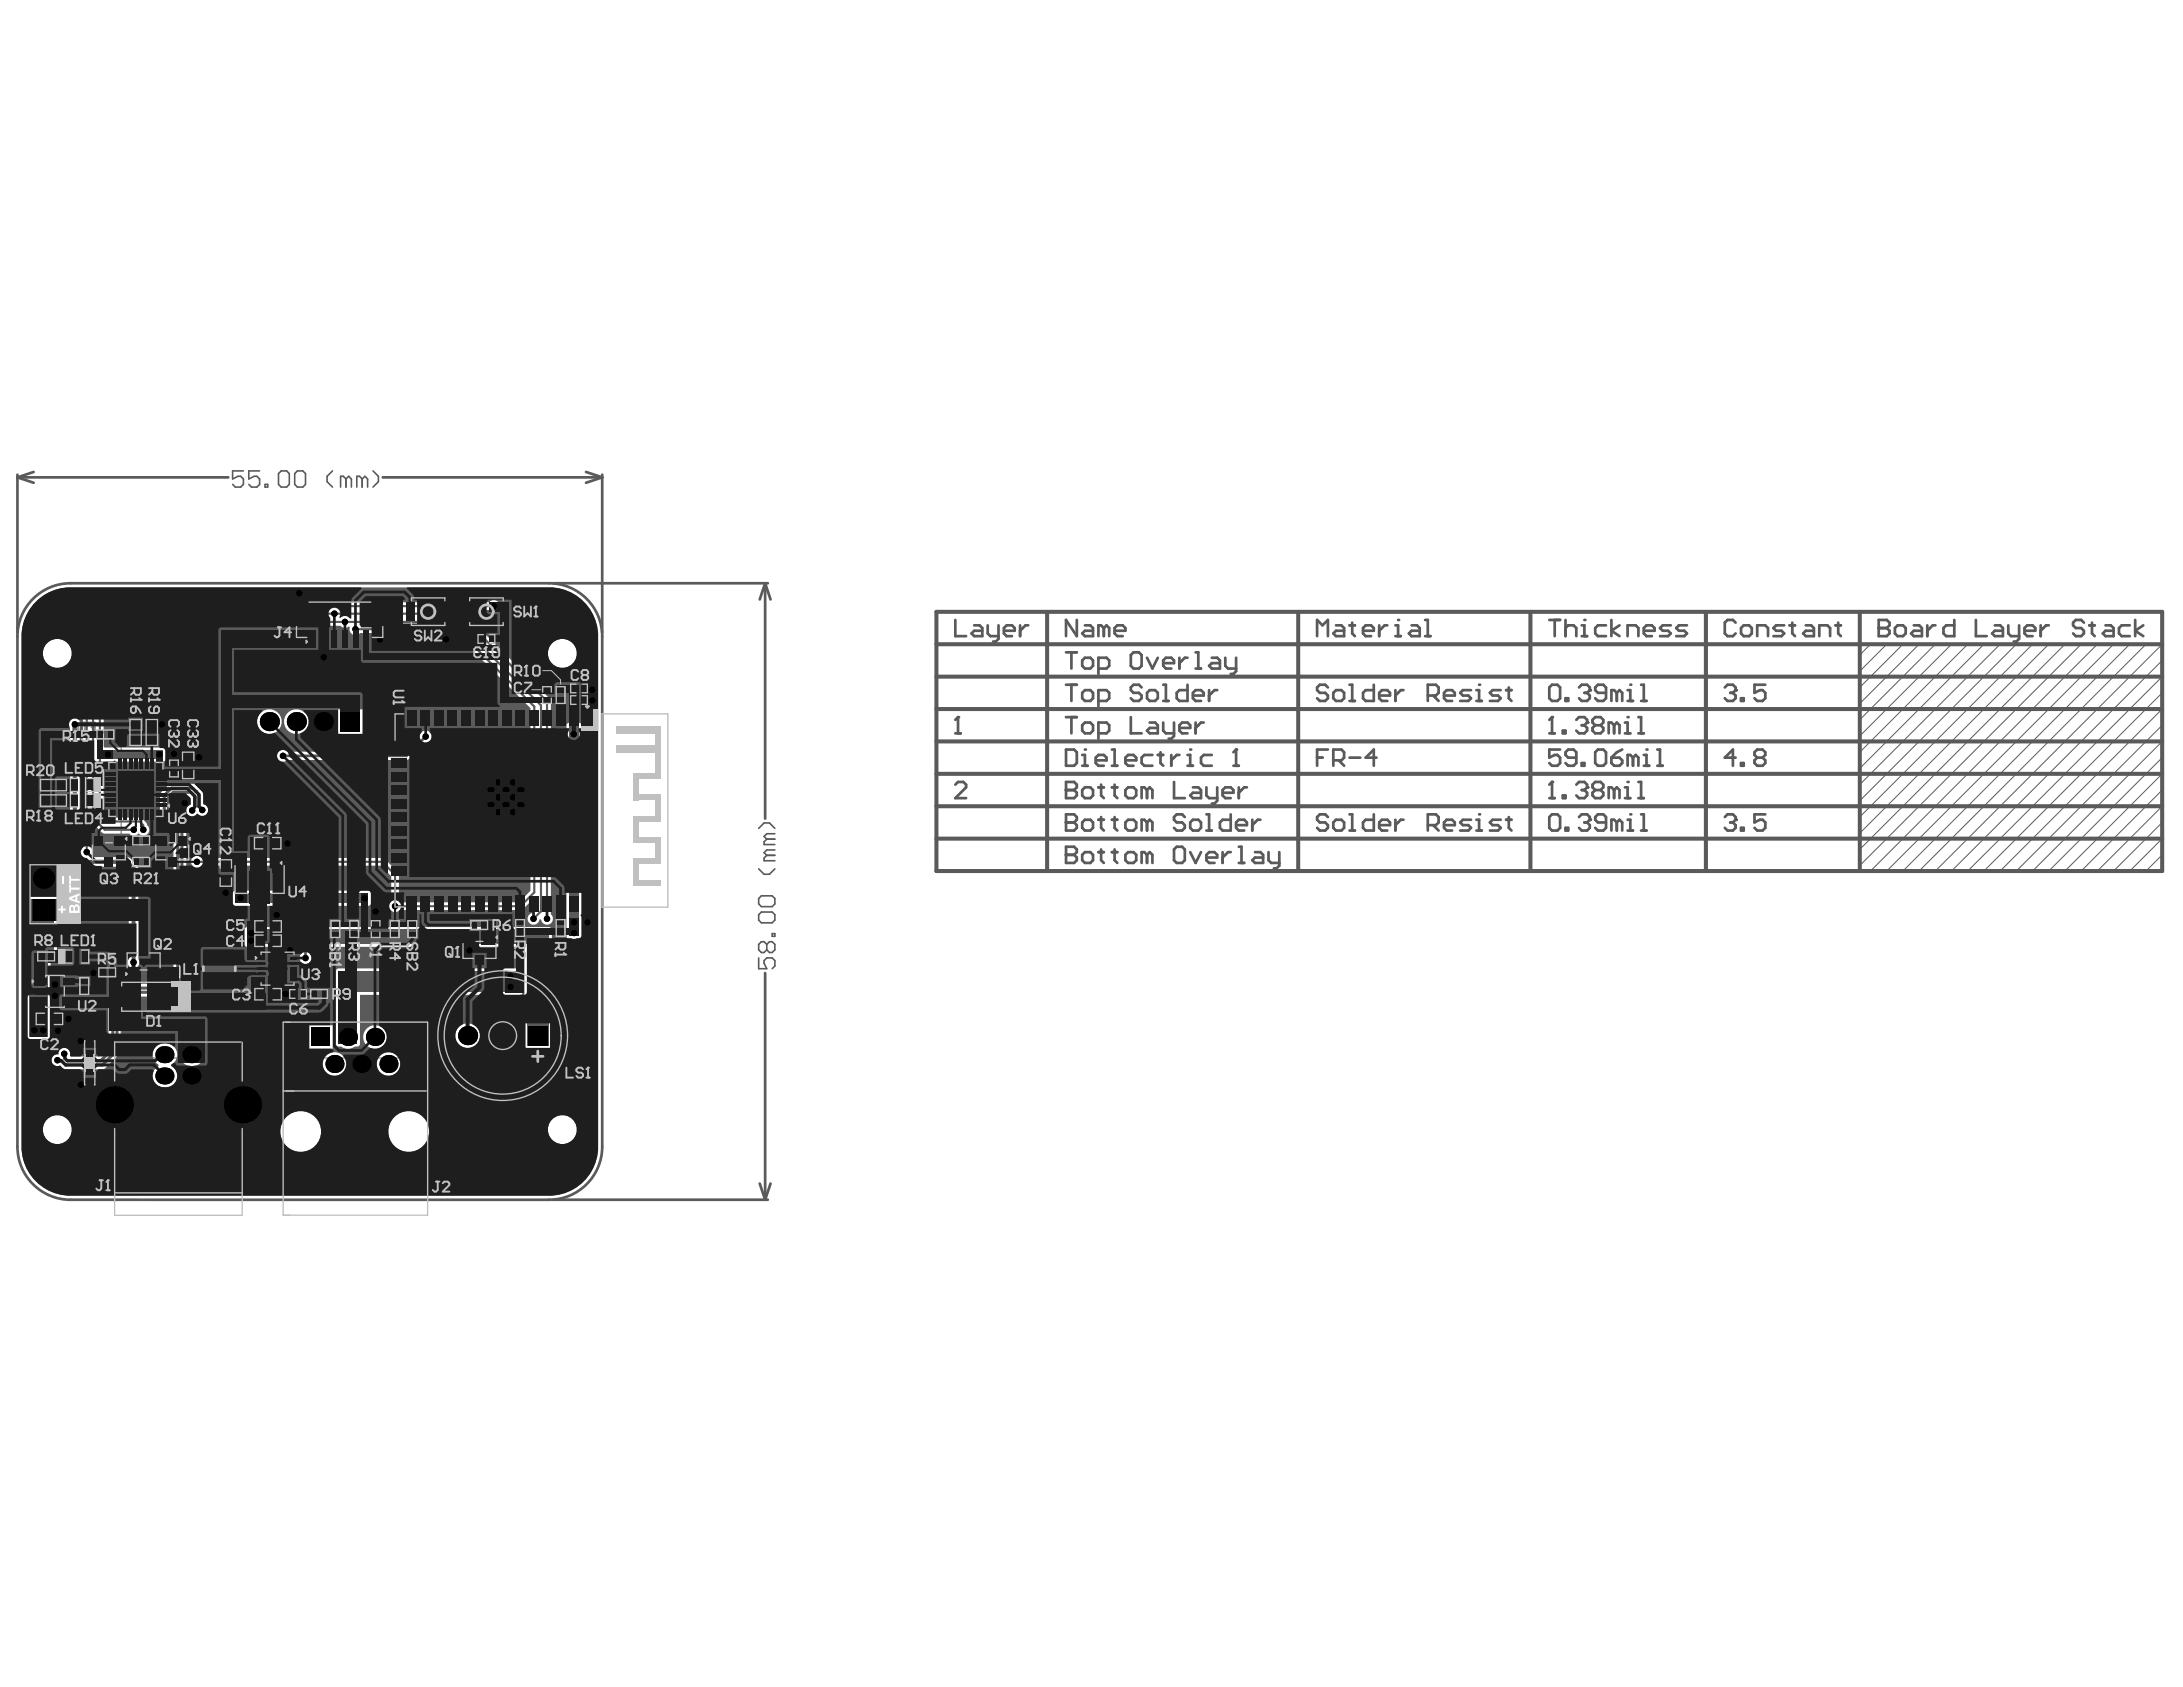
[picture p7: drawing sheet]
<svg xmlns="http://www.w3.org/2000/svg" width="279mm" height="216mm" viewBox="0 0 279 216" stroke-linecap="round" stroke-linejoin="round" font-family="sans-serif">
<g fill="none" stroke="#5a5a5a" stroke-width=".35">
<path d="M2.2 60.7v20.2M2.2 61.1h27M2.2 61.1l2.1 .7M3.9 77a6.8 6.8 0 0 1 5.1-2.4h61.3a6.8 6.8 0 0 1 6.8 6.8v65.3a6.8 6.8 0 0 1-6.8 6.8h-61.3a6.8 6.8 0 0 1-6.8-6.8v-65.3a6.8 6.8 0 0 1 1.7-4.4zM4.3 60.4l-2.1 .7M49 61.1h28.1M70.8 74.6h27.5M75 60.4l2.1 .7M77.1 60.7v20.2M77.1 61.1l-2.1 .7M97.9 74.6v30.2M97.9 74.6l-.7 2.1"/>
<path d="M97.9 74.6l.7 2.1M240.5 79.3v2.1h1l.3-.3v-.4l-.3-.3h-1M97.9 124.5v29M70.3 153.5h.1M70.8 153.5h27.5M97.2 151.5l.7 2M98.6 151.5l-.7 2"/>
</g>
<g fill="none" stroke="#5a5a5a" stroke-width=".52">
<path d="M119.8 78.3h156.9v33.2h-156.9zM134 78.3v33.2M166.2 78.3v33.2M195.9 78.3v33.2M218.3 78.3v33.2M238 78.3v33.2M119.8 86.6h156.9M119.8 90.7h156.9M119.8 94.9h156.9M119.8 99h156.9M119.8 82.4h156.9M119.8 103.2h156.9"/>
<path d="M119.8 107.3h156.9"/>
</g>
<g fill="none" stroke="#5a5a5a" stroke-width=".13">
<path d="M239.4 82.4l-1.4 1.4M241.5 82.4l-3.5 3.5M243.6 82.4l-5.6 5.6M245.6 82.4l-7.6 7.6M247.7 82.4l-9.7 9.7M249.8 82.4l-11.8 11.8M251.8 82.4l-13.8 13.9M253.9 82.4l-15.9 15.9M256 82.4l-18 18M258.1 82.4l-20.1 20.1M260.1 82.4l-22.1 22.2M262.2 82.4l-24.2 24.2"/>
<path d="M264.3 82.4l-26.3 26.3M266.4 82.4l-28.4 28.4M268.4 82.4l-29 29.1M270.5 82.4l-29 29.1M272.6 82.4l-29 29.1M274.7 82.4l-29.1 29.1M276.7 82.4l-29 29.1M276.7 84.5l-26.9 27M276.7 86.6l-24.9 24.9M276.7 88.7l-22.8 22.8M276.7 90.7l-20.7 20.8M276.7 92.8l-18.6 18.7"/>
<path d="M276.7 94.9l-16.6 16.6M276.7 97l-14.5 14.5M276.7 99l-12.4 12.5M276.7 101.1l-10.3 10.4M276.7 103.2l-8.3 8.3M276.7 105.3l-6.2 6.2M276.7 107.3l-4.1 4.2M276.7 109.4l-2 2.1"/>
</g>
<g fill="none" stroke="#5a5a5a" stroke-width=".21">
<path d="M31.2 60.3h-1.4v1l.7-.3h.3l.4 .3v.7l-.4 .3h-.7l-.3-.3M33.2 60.3h-1.4v1l.7-.3h.4l.3 .3v.7l-.3 .3h-.7l-.4-.3M33.9 62h.4v.3h-.4zM35.6 60.6l.4-.3h.7l.3 .3v1.4l-.3 .3h-.7l-.4-.3zM37.7 60.6l.4-.3h.7l.3 .3v1.4l-.3 .3h-.7l-.4-.3zM42.6 60.3l-.7 .7v.6l.7 .7M44.3 61.3l-.4-.3h-.3v1.3M44.3 61.3v1M44.3 61.3l.3-.3 .4 .3v1M46.4 61.3l-.4-.3h-.3v1.3M46.4 61.3v1M46.4 61.3l.3-.3 .3 .3v1"/>
<path d="M47.7 60.3l.7 .7v.6l-.7 .7M97.1 111.2l.7 .7h.7l.7-.7M97.1 106l.7-.7h.7l.7 .7M97.4 114.6h1.4l.4 .4v.7l-.4 .3h-1.4l-.3-.3v-.7zM97.4 116.7h1.4l.4 .4v.7l-.4 .3h-1.4l-.3-.3v-.7zM98.1 107.4l-.3 .3v.4h1.4M98.1 109.5l-.3 .3v.4h1.4M98.1 109.5h1.1M98.1 107.4h1.1M98.8 119.5h.4v.3h-.4zM99.2 108.8h-1.1l-.3 .3 .3 .4M99.2 106.7h-1.1l-.3 .3 .3 .4"/>
<path d="M97.1 122.6v1.4h1l-.3-.7v-.4l.3-.3h.7l.4 .3v.7l-.4 .4M98.1 120.9l.4-.4h.3l.4 .4v.7l-.4 .3h-.3l-.4-.3M98.1 120.9l-.3-.4h-.4l-.3 .4v.7l.3 .3h.4l.3-.3M98.1 120.9v.7"/>
</g>
<circle cx="240.5" cy="80.4" r=".17" fill="#5a5a5a"/>
<g fill="none" stroke="#5a5a5a" stroke-width=".35">
<path d="M240.5 79.3h1l.3 .4v.3l-.3 .4h-1M250.1 79.3v2.1h-1l-.4-.3v-.7l.4-.4h1M252.9 79.3v2.1h1.4M266.7 79.7l-.3-.4h-.7l-.4 .4v.3l.4 .4h.7l.3 .3v.4l-.3 .3h-.7l-.4-.3M267.8 79.7v1.4l.3 .3M273.3 79.3v2.1M220.8 88l.3-.4h.7l.3 .4v.3M242.5 80.4l.4-.4h.7l.3 .4v.7l-.3 .3h-.7l-.4-.3zM244.9 80h.7l.4 .4v1h-1.1l-.3-.3 .3-.4h1.1M246.7 80v1.4M247.7 80h-.3l-.7 .7M255.3 80h.7l.3 .4v1h-1l-.3-.3 .3-.4h1"/>
<path d="M257 80v1.1l.4 .3h1M258.4 80v1.8l-.3 .3h-.4M259.1 80.7h1.4v-.3l-.3-.4h-.7l-.4 .4v.7l.4 .3h.7M261.2 80v1.4M262.2 80h-.3l-.7 .7M267.4 80h.7M269.5 80h.7l.3 .4v1h-1l-.4-.3 .4-.4h1M272.6 80h-1l-.4 .4v.7l.4 .3h1M274.3 80l-1 .7 1 .7"/>
</g>
<circle cx="222.1" cy="88.3" r=".17" fill="#5a5a5a"/>
<path d="M221.4 88.7h.4M221.8 88.7l.3 .3v.4l-.3 .3h-.7l-.3-.3M222.1 88.3l-.3 .4M222.1 97h-1.3l1-1.1v2.1M222.8 89.4h.4v.3h-.4zM222.8 97.7h.4v.3h-.4zM224.9 97l-.3-.4v-.3l.3-.4h.7l.3 .4v.3l-.3 .4M224.9 97l-.3 .3v.4l.3 .3h.7l.3-.3v-.4l-.3-.3M224.9 97h.7M225.9 87.6h-1.3v1.1l.6-.4h.4l.3 .4v.7l-.3 .3h-.7l-.3-.3M220.8 104.6l.3-.4h.7l.3 .4v.3" fill="none" stroke="#5a5a5a" stroke-width=".35"/>
<circle cx="222.1" cy="104.9" r=".17" fill="#5a5a5a"/>
<g fill="none" stroke="#5a5a5a" stroke-width=".35">
<path d="M222.1 79.7l-.3-.4h-.7l-.3 .4v1.4l.3 .3h.7l.3-.3M229.4 79.7v1.4l.3 .3M235.3 79.7v1.4l.3 .3M198.3 88l.3-.4h.7l.4 .4v1.4l-.4 .3h-.7l-.3-.3zM200.4 89.4h.3v.3h-.3zM202.1 88l.3-.4h.7l.4 .4v.3M222.8 80.4l.4-.4h.7l.3 .4v.7l-.3 .3h-.7l-.4-.3zM224.9 81.4v-1.4h1l.4 .4v1M228.4 80h-1.1l-.3 .4 .3 .3h.7l.4 .4-.4 .3h-1M229 80h.7M231.1 80h.7l.4 .4v1h-1.1l-.3-.3 .3-.4h1.1M232.9 81.4v-1.4h1l.3 .4v1"/>
<path d="M234.9 80h.7M221.4 105.3h.4M221.8 105.3l.3 .3v.3l-.3 .4h-.7l-.3-.4M222.1 104.9l-.3 .4M222.8 105.9h.4v.4h-.4zM225.9 104.2h-1.3v1.1l.6-.4h.4l.3 .4v.6l-.3 .4h-.7l-.3-.4"/>
</g>
<circle cx="203.5" cy="88.3" r=".17" fill="#5a5a5a"/>
<path d="M202.8 88.7h.3M203.1 88.7l.4 .3v.4l-.4 .3h-.7l-.3-.3M203.5 88.3l-.4 .4M205.6 88.7h-1.1l-.3-.4v-.3l.3-.4h.7l.4 .4v1.4l-.4 .3h-.7l-.3-.3M206.9 88.7l-.3-.4h-.4v1.4M206.9 88.7v1M206.9 88.7l.4-.4 .3 .4v1M208.3 89.7h.7M208.3 88.3h.4v1.4" fill="none" stroke="#5a5a5a" stroke-width=".35"/>
<circle cx="208.7" cy="87.6" r=".17" fill="#5a5a5a"/>
<path d="M198.3 93.9h.7M198.6 91.8v2.1M210 89.7h.7M210 87.6h.4v2.1" fill="none" stroke="#5a5a5a" stroke-width=".35"/>
<circle cx="198.6" cy="91.8" r=".17" fill="#5a5a5a"/>
<path d="M198.6 91.8l-.3 .3M200 93.5h.4v.4h-.4zM201.7 92.1l.4-.3h.7l.3 .3v.4" fill="none" stroke="#5a5a5a" stroke-width=".35"/>
<circle cx="203.1" cy="92.5" r=".17" fill="#5a5a5a"/>
<path d="M202.4 92.8h.4M202.8 92.8l.3 .4v.3l-.3 .4h-.7l-.4-.4M203.1 92.5l-.3 .3M204.2 92.8h.7M204.2 92.8l-.4 .4v.3l.4 .4h.7l.3-.4v-.3l-.3-.4M204.2 92.8l-.4-.3v-.4l.4-.3h.7l.3 .3v.4l-.3 .3M206.6 92.8l-.4-.3h-.3v1.4M206.6 92.8v1.1M206.6 92.8l.3-.3 .4 .3v1.1M208 93.9h.7M208 92.5h.3v1.4" fill="none" stroke="#5a5a5a" stroke-width=".35"/>
<circle cx="208.3" cy="91.8" r=".17" fill="#5a5a5a"/>
<g fill="none" stroke="#5a5a5a" stroke-width=".35">
<path d="M199.7 95.9h-1.4v1.1l.7-.4h.3l.4 .4v.7l-.4 .3h-.7l-.3-.3M201.7 97h-1l-.3-.4v-.3l.3-.4h.7l.3 .4v1.4l-.3 .3h-.7l-.3-.3M202.4 97.7h.4v.3h-.4zM204.2 96.3l.3-.4h.7l.4 .4v1.4l-.4 .3h-.7l-.3-.3zM206.2 97h1.1l.3 .3v.4l-.3 .3h-.7l-.4-.3zM207.6 95.9l-.7 .4-.7 .7M209 97l-.3-.4h-.4v1.4M209 97v1M209 97l.4-.4 .3 .4v1M209.7 93.9h.7M209.7 91.8h.3v2.1M210.4 96.6h.3v1.4"/>
<path d="M210.4 98h.7"/>
</g>
<circle cx="210.7" cy="95.9" r=".17" fill="#5a5a5a"/>
<path d="M212.1 98h.7M212.1 95.9h.4v2.1M198.3 102.1h.7M198.6 100.1v2" fill="none" stroke="#5a5a5a" stroke-width=".35"/>
<circle cx="198.6" cy="100.1" r=".17" fill="#5a5a5a"/>
<path d="M198.6 100.1l-.3 .3M200 101.8h.4v.3h-.4zM201.7 100.4l.4-.3h.7l.3 .3v.4" fill="none" stroke="#5a5a5a" stroke-width=".35"/>
<circle cx="203.1" cy="100.8" r=".17" fill="#5a5a5a"/>
<path d="M202.4 101.1h.4M202.8 101.1l.3 .4v.3l-.3 .3h-.7l-.4-.3M203.1 100.8l-.3 .3M204.2 101.1h.7M204.2 101.1l-.4 .4v.3l.4 .3h.7l.3-.3v-.3l-.3-.4M204.2 101.1l-.4-.3v-.4l.4-.3h.7l.3 .3v.4l-.3 .3M206.6 101.1l-.4-.3h-.3v1.3M206.6 101.1v1M206.6 101.1l.3-.3 .4 .3v1M208 102.1h.7M208 100.8h.3v1.3" fill="none" stroke="#5a5a5a" stroke-width=".35"/>
<circle cx="208.3" cy="100.1" r=".17" fill="#5a5a5a"/>
<path d="M198.3 104.6l.3-.4h.7l.4 .4v1.3l-.4 .4h-.7l-.3-.4zM200.4 105.9h.3v.4h-.3zM202.1 104.6l.3-.4h.7l.4 .4v.3M209.7 102.1h.7M209.7 100.1h.3v2" fill="none" stroke="#5a5a5a" stroke-width=".35"/>
<circle cx="203.5" cy="104.9" r=".17" fill="#5a5a5a"/>
<path d="M202.8 105.3h.3M203.1 105.3l.4 .3v.3l-.4 .4h-.7l-.3-.4M203.5 104.9l-.4 .4M205.6 105.3h-1.1l-.3-.4v-.3l.3-.4h.7l.4 .4v1.3l-.4 .4h-.7l-.3-.4M206.9 105.3l-.3-.4h-.4v1.4M206.9 105.3v1M206.9 105.3l.4-.4 .3 .4v1M208.3 106.3h.7M208.3 104.9h.4v1.4" fill="none" stroke="#5a5a5a" stroke-width=".35"/>
<circle cx="208.7" cy="104.2" r=".17" fill="#5a5a5a"/>
<path d="M198.3 79.3h1.4M199 79.3v2.1M200.4 79.3v2.1M200.4 80.4l.3-.4h.7l.3 .4v1M202.4 80h.4v1.4M202.4 81.4h.7M210 106.3h.7M210 104.2h.4v2.1" fill="none" stroke="#5a5a5a" stroke-width=".35"/>
<circle cx="202.8" cy="79.3" r=".17" fill="#5a5a5a"/>
<g fill="none" stroke="#5a5a5a" stroke-width=".35">
<path d="M206.2 79.3v2.1M170 88l-.4-.4h-.7l-.3 .4v.3l.3 .4h.7l.4 .3v.4l-.4 .3h-.7l-.3-.3M170.6 88.7l.4-.4h.7l.3 .4v.7l-.3 .3h-.7l-.4-.3zM172.7 87.6h.4v2.1M172.7 89.7h.7M175.8 87.6v2.1h-1l-.4-.3v-.7l.4-.4h1M176.5 89h1.4v-.3l-.3-.4h-.7l-.4 .4v.7l.4 .3h.7M178.6 88.3v1.4M179.6 88.3h-.3l-.7 .7M182.7 89h1.1l.3-.3v-.7l-.3-.4h-1.1v2.1M183.4 89l.7 .7M184.8 89h1.4v-.3l-.3-.4h-.7l-.4 .4v.7l.4 .3h.7"/>
<path d="M188.3 88.3h-1.1l-.3 .4 .3 .3h.7l.4 .4-.4 .3h-1M189 89.7h.7M189 88.3h.3v1.4M205.6 80h-1.1l-.3 .4v.7l.3 .3h1.1M207.3 80l-1.1 .7 1.1 .7M208.3 81.4v-1.4h1.1l.3 .4v1M210.4 80.7h1.4v-.3l-.4-.4h-.7l-.3 .4v.7l.3 .3h.7M213.8 80h-1l-.3 .4 .3 .3h.7l.3 .4-.3 .3h-1M215.9 80h-1l-.4 .4 .4 .3h.7l.3 .4-.3 .3h-1.1"/>
</g>
<circle cx="189.3" cy="87.6" r=".17" fill="#5a5a5a"/>
<g fill="none" stroke="#5a5a5a" stroke-width=".35">
<path d="M168.6 97h.7M170 95.9h-1.4v2.1M170.6 97.3h1.1l.3-.3v-.7l-.3-.4h-1.1v2.1M171.3 97.3l.7 .7M172.7 97h1.4M176.2 97h-1.4l1-1.1v2.1M192.1 88.3h-1.1l-.3 .4 .3 .3h.7l.4 .4-.4 .3h-1M192.8 88.3h.7M193.1 88v1.4l.4 .3M170 104.6l-.4-.4h-.7l-.3 .4v.3l.3 .4h.7l.4 .3v.3l-.4 .4h-.7l-.3-.4M170.6 105.3l.4-.4h.7l.3 .4v.6l-.3 .4h-.7l-.4-.4zM172.7 104.2h.4v2.1"/>
<path d="M172.7 106.3h.7M175.8 104.2v2.1h-1l-.4-.4v-.6l.4-.4h1M176.5 105.6h1.4v-.3l-.3-.4h-.7l-.4 .4v.6l.4 .4h.7M178.6 104.9v1.4M179.6 104.9h-.3l-.7 .7M182.7 105.6h1.1l.3-.3v-.7l-.3-.4h-1.1v2.1M183.4 105.6l.7 .7M184.8 105.6h1.4v-.3l-.3-.4h-.7l-.4 .4v.6l.4 .4h.7M188.3 104.9h-1.1l-.3 .4 .3 .3h.7l.4 .3-.4 .4h-1M189 106.3h.7M189 104.9h.3v1.4"/>
</g>
<circle cx="189.3" cy="104.2" r=".17" fill="#5a5a5a"/>
<path d="M173.1 79.7v1.4l.3 .3M168.6 81.4v-2.1l.7 .7 .7-.7v2.1M171 80h.7l.3 .4v1h-1l-.4-.3 .4-.4h1M172.7 80h.7M174.4 80.7h1.4v-.3l-.3-.4h-.7l-.4 .4v.7l.4 .3h.7M176.5 80v1.4M177.6 80h-.4l-.7 .7M178.6 80h.3v1.4M178.6 81.4h.7M192.1 104.9h-1.1l-.3 .4 .3 .3h.7l.4 .3-.4 .4h-1M192.8 104.9h.7M193.1 104.6v1.3l.4 .4" fill="none" stroke="#5a5a5a" stroke-width=".35"/>
<circle cx="178.9" cy="79.3" r=".17" fill="#5a5a5a"/>
<g fill="none" stroke="#5a5a5a" stroke-width=".35">
<path d="M182.4 79.3h.3v2.1M136.4 83.5h1.4M136.4 87.6h1.4M136.4 95.9h1.1l.3 .4v1.4l-.3 .3h-1.1zM136.4 91.8h1.4M137.1 83.5v2.1M137.1 87.6v2.1M137.1 91.8v2.1M138.5 98h.7M138.5 96.6h.4v1.4M138.9 84.2h.6l.4 .3v.7l-.4 .4h-.6l-.4-.4v-.7zM138.9 88.3h.6l.4 .4v.7l-.4 .3h-.6l-.4-.3v-.7z"/>
<path d="M138.9 92.5h.6l.4 .3v.7l-.4 .4h-.6l-.4-.4v-.7zM140.6 85.6h1l.4-.4v-.7l-.4-.3h-1v2.1M140.6 89.7h1l.4-.3v-.7l-.4-.4h-1v2.1M140.6 93.9h1l.4-.4v-.7l-.4-.3h-1v2M144.7 83.8l.4-.3h.7l.3 .3v1.4l-.3 .4h-.7l-.4-.4zM144.7 91.8v2.1h1.4M146.1 88l-.3-.4h-.7l-.4 .4v.3l.4 .4h.7l.3 .3v.4l-.3 .3h-.7l-.4-.3M146.8 84.2l.7 1.4 .7-1.4M147.2 88.3h.6l.4 .4v.7l-.4 .3h-.6l-.4-.3v-.7zM147.2 92.5h.6l.4 .3v1.1h-1l-.4-.4 .4-.3h1M148.9 84.9h1.4v-.4l-.4-.3h-.7l-.3 .3v.7l.3 .4h.7M148.9 92.5v1l.3 .4h1.1"/>
<path d="M148.9 87.6h.3v2.1M148.9 89.7h.7M150.3 92.5v1.7l-.4 .3h-.3M151 93.2h1.3v-.4l-.3-.3h-.7l-.3 .3v.7l.3 .4h.7M151 84.2v1.4M152 84.2h-.4l-.6 .7M152 87.6v2.1h-1l-.4-.3v-.7l.4-.4h1M152.7 89h1.4v-.3l-.4-.4h-.7l-.3 .4v.7l.3 .3h.7M153 83.5h.4v2.1M153 85.6h.7M153 92.5v1.4M154.1 92.5h-.4l-.7 .7"/>
<path d="M154.8 88.3v1.4M155.1 84.2h.7l.3 .3v1.1h-1l-.3-.4 .3-.3h1M155.8 88.3h-.4l-.6 .7M156.8 84.2v1l.4 .4h1M158.2 84.2v1.7l-.3 .4h-.4M180.7 80h.7l.3 .4v1h-1l-.4-.3 .4-.4h1M182.4 81.4h.7"/>
</g>
<circle cx="138.9" cy="95.9" r=".17" fill="#5a5a5a"/>
<path d="M140.2 97.3h1.4v-.3l-.3-.4h-.7l-.4 .4v.7l.4 .3h.7M142.3 98h.7M142.3 95.9h.4v2.1M144 97.3h1.4v-.3l-.3-.4h-.7l-.4 .4v.7l.4 .3h.7M147.5 96.6h-1l-.4 .4v.7l.4 .3h1M148.2 96.6h.7M148.5 96.3v1.4l.4 .3M149.9 96.6v1.4M151 96.6h-.4l-.7 .7M152 98h.7M152 96.6h.3v1.4" fill="none" stroke="#5a5a5a" stroke-width=".35"/>
<circle cx="152.3" cy="95.9" r=".17" fill="#5a5a5a"/>
<path d="M155.1 96.6h-1l-.4 .4v.7l.4 .3h1M157.9 98h.7M158.2 95.9v2.1" fill="none" stroke="#5a5a5a" stroke-width=".35"/>
<circle cx="158.2" cy="95.9" r=".17" fill="#5a5a5a"/>
<path d="M158.2 95.9l-.3 .4M136.4 100.1v2h1.1l.3-.3v-.3l-.3-.4h-1.1" fill="none" stroke="#5a5a5a" stroke-width=".35"/>
<circle cx="136.4" cy="101.1" r=".17" fill="#5a5a5a"/>
<g fill="none" stroke="#5a5a5a" stroke-width=".35">
<path d="M136.4 100.1h1.1l.3 .3v.4l-.3 .3h-1.1M136.4 104.2v2.1h1.1l.3-.4v-.3l-.3-.3h-1.1M138.9 100.8h.6l.4 .3v.7l-.4 .3h-.6l-.4-.3v-.7zM140.6 100.8h.7M140.9 100.4v1.4l.4 .3M142.3 100.8h.7M142.7 100.4v1.4l.3 .3M144 101.1l.4-.3h.7l.3 .3v.7l-.3 .3h-.7l-.4-.3zM146.8 101.1l-.3-.3h-.4v1.3M146.8 101.1v1M146.8 101.1l.4-.3 .3 .3v1M150.3 100.1v2h1.3"/>
<path d="M152.7 100.8h.7l.3 .3v1h-1l-.4-.3 .4-.3h1M154.4 100.8v1l.4 .3h1M155.8 100.8v1.7l-.4 .3h-.3M156.5 101.5h1.4v-.4l-.4-.3h-.7l-.3 .3v.7l.3 .3h.7M158.6 100.8v1.3M159.6 100.8h-.4l-.6 .7"/>
</g>
<circle cx="136.4" cy="105.3" r=".17" fill="#5a5a5a"/>
<g fill="none" stroke="#5a5a5a" stroke-width=".35">
<path d="M136.4 104.2h1.1l.3 .4v.3l-.3 .4h-1.1M136.4 108.4v2h1.1l.3-.3v-.4l-.3-.3h-1.1M138.9 104.9h.6l.4 .4v.6l-.4 .4h-.6l-.4-.4v-.6zM140.6 104.9h.7M140.9 104.6v1.3l.4 .4M142.3 104.9h.7M142.7 104.6v1.3l.3 .4M144 105.3l.4-.4h.7l.3 .4v.6l-.3 .4h-.7l-.4-.4zM146.8 105.3l-.3-.4h-.4v1.4M146.8 105.3v1M146.8 105.3l.4-.4 .3 .4v1M151.6 104.6l-.3-.4h-.7l-.3 .4v.3l.3 .4h.7l.3 .3v.3l-.3 .4h-.7l-.3-.4"/>
<path d="M152.3 105.3l.4-.4h.7l.3 .4v.6l-.3 .4h-.7l-.4-.4zM154.4 104.2h.4v2.1M154.4 106.3h.7M157.5 104.2v2.1h-1l-.4-.4v-.6l.4-.4h1M158.2 105.6h1.4v-.3l-.4-.4h-.6l-.4 .4v.6l.4 .4h.6M160.3 104.9v1.4M161.3 104.9h-.3l-.7 .7"/>
</g>
<circle cx="136.4" cy="109.4" r=".17" fill="#5a5a5a"/>
<g fill="none" stroke="#5a5a5a" stroke-width=".35">
<path d="M137.8 79.3v2.1l-1.4-2.1v2.1M122.3 93.9h.7M122.6 91.8v2.1M138.9 80h.6l.4 .4v1h-1l-.4-.3 .4-.4h1M141.3 80.4l-.4-.4h-.3v1.4M141.3 80.4v1M141.3 80.4l.3-.4 .4 .4v1M142.7 80.7h1.3v-.3l-.3-.4h-.7l-.3 .4v.7l.3 .3h.7M136.4 108.4h1.1l.3 .3v.4l-.3 .3h-1.1M138.9 109.1h.6l.4 .3v.7l-.4 .3h-.6l-.4-.3v-.7zM140.6 109.1h.7M140.9 108.7v1.4l.4 .3"/>
<path d="M142.3 109.1h.7M142.7 108.7v1.4l.3 .3M144 109.4l.4-.3h.7l.3 .3v.7l-.3 .3h-.7l-.4-.3zM146.8 109.4l-.3-.3h-.4v1.3M146.8 109.4v1M146.8 109.4l.4-.3 .3 .3v1M150.3 108.7l.3-.3h.7l.3 .3v1.4l-.3 .3h-.7l-.3-.3zM152.3 109.1l.7 1.3 .7-1.3M154.4 109.7h1.4v-.3l-.4-.3h-.6l-.4 .3v.7l.4 .3h.6M156.5 109.1v1.3M157.5 109.1h-.3l-.7 .6M158.6 108.4h.3v2"/>
<path d="M158.6 110.4h.6M160.6 109.1h.7l.4 .3v1h-1.1l-.3-.3 .3-.4h1.1M162.4 109.1v1l.3 .3h1M163.7 109.1v1.7l-.3 .3h-.4"/>
</g>
<circle cx="122.6" cy="91.8" r=".17" fill="#5a5a5a"/>
<path d="M122.3 79.3v2.1h1.4M122.6 91.8l-.3 .3M124.7 80h.7l.3 .4v1h-1l-.4-.3 .4-.4h1M126.4 80v1.1l.4 .3h1M127.8 80v1.8l-.3 .3h-.4M128.5 80.7h1.4v-.3l-.4-.4h-.7l-.3 .4v.7l.3 .3h.7M130.6 80v1.4M131.6 80h-.3l-.7 .7M122.3 100.4l.3-.3h.7l.4 .3v.4l-1.4 1.3h1.4" fill="none" stroke="#5a5a5a" stroke-width=".35"/>
<g fill="none" stroke="#8c8c8c" stroke-width=".17">
<path d="M15.5 89.6h48.3v45.8h-48.3zM33.5 94.8h.4M33.5 95.2v-.5l.2-.2 .2 .2v.5M34.2 94.6l.1-.1h.3v.7h-.3l-.1-.1zM34.9 94.6l.1-.1h.2l.1 .2-.1 .1h-.2l-.1 .3 .1 .1h.2l.1-.1M36.8 94.5l.5 .5M37.2 94.8l-.4 .4M37.3 94.5v.7M37.5 94.6l.1-.1h.2l.1 .1v.5l-.1 .1h-.2l-.1-.1M38.2 94.6l.1-.1h.2l.1 .1-.1 .2h-.2l-.1 .2 .1 .2h.2l.1-.1M40.3 94.6l.1-.1h.3v.7h-.3l-.1-.1zM40.9 94.5v.7l.5-.7v.7"/>
<path d="M41.6 94.6l.1-.1h.3l.1 .1v.5l-.1 .1h-.3l-.1-.1v-.3h.3M44 94.6l.1-.1h.2l.1 .1v.5l-.1 .1h-.2l-.1-.1M44.6 94.6l.2-.1h.2l.1 .1v.5l-.1 .1h-.2l-.2-.1M45.3 94.5v.5l.3 .2 .2-.2v-.5"/>
</g>
<path d="M9.2 93.7h.4M9.4 92.5h.1M9.4 92.5v1.2M9.4 92.5l.2 .2M10 92.7l.2-.2h.7v1.2h-.7l-.2-.2zM11.3 92.5h.8v1.2h-.8M11.7 93.1h.4M13.4 92.5v1.2h-.8M13.8 92.7l.3-.2h.4l.2 .2v.8l-.2 .2h-.4l-.3-.2z" fill="none" stroke="#8c8c8c" stroke-width=".24"/>
<path d="M4.3 77.3a6.2 6.2 0 0 1 4.7-2.1h61.3a6.2 6.2 0 0 1 6.2 6.2v65.3a6.2 6.2 0 0 1-6.2 6.3h-61.3a6.2 6.2 0 0 1-6.2-6.3v-65.3a6.2 6.2 0 0 1 1.5-4.1zM10.8 87l-.2 .3v21.2l-.2 .3h-.2v-15.6a.77 .77 0 0 0-.1-1.1 .77 .77 0 0 0-1 0 .77 .77 0 0 0-.1 1.1v16.4l1.3 1.3h5.7l.5 .5v11.3a.77 .77 0 0 0 .1 1 .77 .77 0 0 0 1 0 .77 .77 0 0 0 .1-1v-11.8l-1.2-1.2h-4.7l-.1-.2a.73 .73 0 0 0-.1-1v-3.2h.2l1.4 1.3 3.3 .1a.74 .74 0 0 0 1.2-.1 .76 .76 0 0 0 1.2 .1 .76 .76 0 0 0-.1-1.1l-.1-.4-.6-.5-4.1-.1-.7-.7v-6.3l.1-.1h7.5a.35 .35 0 0 0 .3-.4v-1.1a.35 .35 0 0 0-.3-.3h-7.5l-.1-.1v-7l8.4-8.5h21.9a.73 .73 0 0 0 1 .1l.2 .1a.75 .75 0 0 0 .3 .9 .75 .75 0 0 0 1-.2h12.2l9.6 9.6v23.4l-1.5 1.5h-15.3v-.1l-.1-3.6-1.9-2h-23.3a.76 .76 0 0 0-1.1-.1 .76 .76 0 0 0 0 1.1 .76 .76 0 0 0 1.1 0h22.9l1.4 1.3v3.3a.76 .76 0 0 0-.1 1.1 .76 .76 0 0 0 1.1 0h15.5l.4-.2 1.6-1.6 .1 .1v1.6l-.4 .4a.77 .77 0 0 0-.8 .8 .77 .77 0 0 0 .8 .8 .77 .77 0 0 0 .8-.8l.2 .1a.76 .76 0 0 0 1.1 .6 .76 .76 0 0 0 .1-1.3v-27.4l-11.3-11.4v-.1h3.4a.76 .76 0 0 0 1.1 0 .76 .76 0 0 0 0-1.1 .76 .76 0 0 0-1.1 .1h-41.7l-.4 .1zM70.1 83.6a1.86 1.86 0 0 0 3.7 0 1.86 1.86 0 0 0-3.7 0zM5.5 83.6a1.86 1.86 0 0 0 3.7 0 1.86 1.86 0 0 0-3.7 0zM43.3 90.8v3.1h3.1v-3.1zM36.3 92.4a1.6 1.6 0 0 0 3.2 0 1.6 1.6 0 0 0-3.2 0zM32.9 92.4a1.6 1.6 0 0 0 3.2 0 1.6 1.6 0 0 0-3.2 0zM35.8 96.1a.76 .76 0 0 0-.2 1.1 .76 .76 0 0 0 1.2 .1h15.2l.4-.2 2.1-2.1a.76 .76 0 0 0 .7-.7 .76 .76 0 0 0-.7-.8 .76 .76 0 0 0-.8 .8l-1.9 1.9h-15a.73 .73 0 0 0-1-.1zM20.6 101.4l-.1 .4v2.2l1.7 1.7v19l-1.2 1.2h-4.3l-.4 .2-2.4 2.4v5.5l-1.2 1.2h-3.6l-.1-.1a.76 .76 0 0 0-.7-1 .76 .76 0 0 0-.8 .8 .76 .76 0 0 0-.9 .9 .76 .76 0 0 0 1.1 .6l.3 .3 .4 .1h4.7l.4-.1 2-2.1v-5.5l1.6-1.6h4.5l2.2-2.1v-20.1l-.1-.4-1.6-1.6v-1.1l.3-.2h1.8l.3 .2v.8a.79 .79 0 0 0-.5 1.2 .79 .79 0 0 0 1.3-.1 .76 .76 0 0 0 1.2 0 .76 .76 0 0 0-.4-1.2l-.1-1.4-1.1-1.1h-3.2zM29.9 114.1l-.1 .2v1.3a.35 .35 0 0 0 .3 .3h17a.35 .35 0 0 0 .4-.3v-1.3a.35 .35 0 0 0-.4-.3h-17zM72.6 92.6l-.1 .2v27a.35 .35 0 0 0 .4 .4h1.2a.35 .35 0 0 0 .3-.4v-27a.35 .35 0 0 0-.3-.3h-1.2zM3.5 114.9l-.1 .2v17.5a.35 .35 0 0 0 .4 .4h2.3a.35 .35 0 0 0 .4-.4v-10.2h.4a.35 .35 0 0 0 .4-.4v-7.2h-3.5zM58.3 132.5a1.58 1.58 0 0 0 3.1 0 1.58 1.58 0 0 0-3.1 0zM31.4 118.7l-.1 .3v1.8a.35 .35 0 0 0 .3 .4h7v.9a.76 .76 0 0 0 0 1.1 .76 .76 0 0 0 1 0 .76 .76 0 0 0 0-1.1v-.9h27.5l.1 12.7 .1 .2h3.1l.2-.3v-14.8a.35 .35 0 0 0-.3-.4h-38.7zM46.5 132.7a1.52 1.52 0 0 0 3 0 1.52 1.52 0 0 0-3 0zM43.1 124l-.1 .3v9.3a.35 .35 0 0 0 .3 .3h.3a1.49 1.49 0 0 0 1.8 0h.3a.35 .35 0 0 0 .4-.3v-6.3h20.5a.35 .35 0 0 0 .3-.3v-2.7a.35 .35 0 0 0-.3-.4h-23.3zM39.6 131.2v3h3v-3zM23.4 134a1.46 1.46 0 0 0-.2 1.7 1.46 1.46 0 0 0 1.5 .7 1.46 1.46 0 0 0 1.4-1.6 1.46 1.46 0 0 0-1.7-1.3l-.3 .1zM48.2 136.2a1.52 1.52 0 0 0 3 0 1.52 1.52 0 0 0-3 0zM41.3 136.2a1.52 1.52 0 0 0 3 0 1.52 1.52 0 0 0-3 0zM19.9 134a1.44 1.44 0 0 0 .4 2.3v.1a1.46 1.46 0 0 0-.7 1.8 1.46 1.46 0 0 0 1.6 .9 1.44 1.44 0 0 0 1.4-1.1 1.44 1.44 0 0 0-.7-1.6v-.1a1.46 1.46 0 0 0 .7-1.8 1.46 1.46 0 0 0-1.6-1l-.4 .1zM70.1 144.6a1.86 1.86 0 0 0 3.7 0 1.86 1.86 0 0 0-3.7 0zM5.5 144.6a1.86 1.86 0 0 0 3.7 0 1.86 1.86 0 0 0-3.7 0zM49.7 144.8a2.62 2.62 0 0 0 5.2 0 2.62 2.62 0 0 0-5.2 0zM35.9 144.8a2.62 2.62 0 0 0 5.2 0 2.62 2.62 0 0 0-5.2 0z" fill="#5a5a5a"/>
<path d="M22 100.9h2.6l.9 .9M24.6 103.7v-.1l.4-.4v-1.2l-.6-.6h-2.2l-.6 .6v1.6l1.7 1.7v19.8l-1.9 1.9h-4.5l-1.9 1.9v5.5l-1.9 1.9h-4.7l-.5-.5M14.4 134.2l-1.5 1.6h-4.3l-.3-.4" fill="none" stroke="#5a5a5a" stroke-width=".39"/>
<circle cx="25.1" cy="101.3" r=".2" fill="#5a5a5a"/>
<path d="M22 100.9l-1 .9v2l1.8 1.7v19.4l-1.6 1.6h-4.5l-2.3 2.2v5.5M25.5 101.8v1.4l.4 .5M7.4 135.7v.1h.5M8.2 134.9h.1v.5" fill="none" stroke="#5a5a5a" stroke-width=".39"/>
<path d="M63.2 77.6h-42.3l-9.8 9.7v21.7M45.5 80.5h13l9.9 9.9v23.8l-1.8 1.8h-16v-4.1l-1.7-1.6h-23.7M17.1 106.2h-3.7l-1.5-1.5v-16.8l9.3-9.4h37.6l11.2 11.3v27.8M18.3 106.2v-.6l-.4-.5h-4.1l-1-.9v-15.9l8.7-8.7h37.1l10.6 10.7v26.3l-.9 1" fill="none" stroke="#5a5a5a" stroke-width=".28"/>
<path d="M54.5 94.3l-2.5 2.4h-15.8M39.1 120.5v2.1" fill="none" stroke="#5a5a5a" stroke-width=".35"/>
<path d="M9.6 92.7v16.7l.9 .9h5.8l.8 .8v12.1" fill="none" stroke="#5a5a5a" stroke-width=".52"/>
<g fill="#5a5a5a">
<path d="M30.1 114.3h17v1.3h-17z" fill-rule="evenodd"/>
<path d="M13.4 96h7.5v1.1h-7.5z" fill-rule="evenodd"/>
<path d="M72.9 92.8h1.2v27h-1.2z" fill-rule="evenodd"/>
<path d="M3.8 115.1h3.1v6.9h-3.1z" fill-rule="evenodd"/>
<path d="M43.3 124.3h23.3v2.7h-23.3z" fill-rule="evenodd"/>
<path d="M43.3 124.3h2.4v9.3h-2.4z" fill-rule="evenodd"/>
<path d="M67.5 119h2.8v14.8h-2.8z" fill-rule="evenodd"/>
<path d="M3.8 121h2.3v11.6h-2.3z" fill-rule="evenodd"/>
<path d="M31.6 119h38.7v1.8h-38.7z" fill-rule="evenodd"/>
</g>
<g fill="#000">
<circle cx="38.3" cy="75.9" r=".41"/>
<circle cx="42.8" cy="78.5" r=".41"/>
<circle cx="44.1" cy="79.6" r=".41"/>
<circle cx="63.2" cy="77.6" r=".41"/>
<circle cx="9.6" cy="92.7" r=".41"/>
<circle cx="13.8" cy="96.6" r=".41"/>
<circle cx="17.4" cy="99.4" r=".41"/>
<circle cx="20.4" cy="96.6" r=".41"/>
<circle cx="20.7" cy="92.7" r=".41"/>
<circle cx="22.3" cy="96.5" r=".41"/>
<circle cx="25.5" cy="96.9" r=".41"/>
<circle cx="34.5" cy="92.4" r="1.22"/>
<circle cx="36.2" cy="96.7" r=".41"/>
<circle cx="37.9" cy="92.4" r="1.22"/>
<circle cx="41.4" cy="92.4" r="1.22"/>
<circle cx="41.4" cy="84.1" r=".41"/>
<circle cx="45.5" cy="80.5" r=".41"/>
<circle cx="48.6" cy="81.8" r=".41"/>
<circle cx="54.5" cy="94.3" r=".41"/>
<circle cx="57.1" cy="81.8" r=".41"/>
<circle cx="73.4" cy="94" r=".41"/>
<circle cx="75.8" cy="88.3" r=".41"/>
<circle cx="75.8" cy="89.6" r=".41"/>
<circle cx="5.6" cy="112.4" r="1.36"/>
<circle cx="11.1" cy="109" r=".41"/>
<circle cx="15.8" cy="101" r=".41"/>
<circle cx="17.1" cy="106.2" r=".41"/>
<circle cx="17.4" cy="101" r=".41"/>
<circle cx="17.4" cy="102.7" r=".41"/>
<circle cx="18.3" cy="106.2" r=".41"/>
<circle cx="19" cy="101" r=".41"/>
<circle cx="23.6" cy="102.8" r=".41"/>
<circle cx="24.6" cy="103.7" r=".41"/>
<circle cx="25.2" cy="110.3" r=".41"/>
<circle cx="25.9" cy="103.7" r=".41"/>
<circle cx="28.9" cy="114.3" r=".41"/>
<circle cx="30.8" cy="114.9" r=".41"/>
<circle cx="32.1" cy="119.4" r=".41"/>
<circle cx="35.4" cy="117.1" r=".41"/>
<circle cx="36.8" cy="107.9" r=".41"/>
<circle cx="46.7" cy="115" r=".41"/>
<circle cx="48.1" cy="116.7" r=".41"/>
<circle cx="50.6" cy="116" r=".41"/>
<circle cx="62.8" cy="103" r=".41"/>
<circle cx="62.8" cy="101.1" r=".41"/>
<circle cx="63.7" cy="103.9" r=".41"/>
<circle cx="63.7" cy="100.1" r=".41"/>
<circle cx="63.7" cy="102" r=".41"/>
<circle cx="64.7" cy="103" r=".41"/>
<circle cx="64.7" cy="101.1" r=".41"/>
<circle cx="65.6" cy="103.9" r=".41"/>
<circle cx="65.6" cy="100.1" r=".41"/>
<circle cx="65.6" cy="102" r=".41"/>
<circle cx="66.6" cy="103" r=".41"/>
<circle cx="66.6" cy="101.1" r=".41"/>
<circle cx="68.3" cy="117.6" r=".41"/>
<circle cx="70" cy="117.6" r=".41"/>
<circle cx="73.5" cy="118" r=".41"/>
<circle cx="73.5" cy="119.4" r=".41"/>
<circle cx="75.2" cy="118" r=".41"/>
<circle cx="4.4" cy="131.9" r=".41"/>
<circle cx="5.5" cy="131.9" r=".41"/>
<circle cx="7" cy="127.4" r=".41"/>
<circle cx="7" cy="126" r=".41"/>
<circle cx="7.4" cy="135.7" r=".41"/>
<circle cx="7.4" cy="131.9" r=".41"/>
<circle cx="8.2" cy="134.9" r=".41"/>
<circle cx="8.8" cy="130.4" r=".41"/>
<circle cx="10.3" cy="133.2" r=".41"/>
<circle cx="10.3" cy="138.8" r=".41"/>
<circle cx="12" cy="124.5" r=".41"/>
<circle cx="17.1" cy="123.2" r=".41"/>
<circle cx="32.1" cy="120.4" r=".41"/>
<circle cx="34.7" cy="124" r=".34"/>
<circle cx="35.5" cy="122.7" r=".34"/>
<circle cx="35.5" cy="125.3" r=".34"/>
<circle cx="36.3" cy="124" r=".34"/>
<circle cx="36.5" cy="127.2" r=".41"/>
<circle cx="37.1" cy="121.6" r=".41"/>
<circle cx="39.1" cy="122.6" r=".41"/>
<circle cx="42.8" cy="136.2" r="1.16"/>
<circle cx="44.5" cy="132.7" r="1.16"/>
<circle cx="46.3" cy="136.2" r="1.16"/>
<circle cx="48" cy="132.7" r="1.16"/>
<circle cx="49.7" cy="136.2" r="1.16"/>
<circle cx="59.8" cy="132.5" r="1.22"/>
<circle cx="60.1" cy="121.6" r=".41"/>
<circle cx="65.3" cy="126.3" r=".41"/>
<circle cx="65.3" cy="125" r=".41"/>
<circle cx="14.6" cy="141.4" r="2.38"/>
<circle cx="31" cy="141.4" r="2.38"/>
</g>
<path d="M21 135h.2M21 137.7h.2M24.4 135h.3M24.4 137.7h.3" fill="none" stroke="#000" stroke-width="2.2"/>
<g fill="#000">
<path d="M43.6 91.1h2.5v2.5h-2.5z" fill-rule="evenodd"/>
<path d="M4.2 115.1h2.7v2.7h-2.7z" fill-rule="evenodd"/>
<path d="M39.9 131.6h2.3v2.3h-2.3z" fill-rule="evenodd"/>
<path d="M67.6 131.3h2.5v2.5h-2.5z" fill-rule="evenodd"/>
</g>
<g fill="#1e1e1e">
<path d="M26 124.5h7.9v.3h-2.3l-1.5 1.6h-4.1z"/>
<path d="M26 121.5h4l1.3 1.3a.35 .35 0 0 0 .3 .4h2.3v.2l-7.9 .1z"/>
<path d="M26 124.4h6.8l1.3 .1v.2l-.2 .1h-2l-.3 .3v1l-.5 .5h-5.1z"/>
<path d="M26 121.5h5.3v1.3a.35 .35 0 0 0 .3 .4h2.3l.1 .1v.1l-3.8 .1-.1 .1h-4.1z"/>
<path d="M31.6 118h2.3v4.8h-1.7l-.6-.6z"/>
<path d="M29.9 90.9h3.6l.1 .2a1.57 1.57 0 0 0-.5 2 1.57 1.57 0 0 0 2.1 .7l11.6 11.6 .1 6.4 2.3 2.4h2.5v3.4h-.6v-1.1a.76 .76 0 0 0 0-1.1 .76 .76 0 0 0-1.1 0 .76 .76 0 0 0 .1 1.1v1.1h-.4v1.3h-2.2v-4.6a.35 .35 0 0 0-.4-.3h-.8a.35 .35 0 0 0-.4 .3v3.2l-.1 .1h-1.4v-13.4l-7.4-7.5a.76 .76 0 0 0-.8-.7 .76 .76 0 0 0-.8 .7 .76 .76 0 0 0 .8 .8l7.1 7.1v13h-1.2v2.6h.2v6.1l-.2 .1h-2.6l-.2-.1a1.25 1.25 0 0 0-1-1.5v-1.4h-1.5v2.5h1.4l.1 .1v.4h-.2v1.6h2.6l.1 .2-.2 .2h-6.3v-3.4l.1-.5-.1-.4h-3.9l-.1-.2 .1-.1h3.9l.1-.5-.1-.3v-2.3l.2-.3v-4.5h.4v-4.8h-.4v-3.9a.35 .35 0 0 0-.3-.4h-2.2a.35 .35 0 0 0-.3 .4v1.6l-.1 .1h-1.7zM36.8 122.1v1h1.8a.76 .76 0 0 0 1 0 .76 .76 0 0 0 0-1 .76 .76 0 0 0-1 0z"/>
<path d="M4.3 77.3a6.2 6.2 0 0 1 4.7-2.1h37.2l.1 .1-1.3 1.3v2.5l-.2 .1a.75 .75 0 0 0-1.2-.1l-.2-.1a.77 .77 0 0 0-.1-1 .77 .77 0 0 0-1 0 .77 .77 0 0 0 0 1.1v1.2h-.2v2.9h4.1v1.3a.35 .35 0 0 0 .3 .3h17.2v5.1l.1 .3 .2 .1-.1 .2h-12.1v2.7h2.2v.5a.76 .76 0 0 0-.1 1.1 .76 .76 0 0 0 1.1 0 .76 .76 0 0 0 0-1.1v-.5h17.8v.3a.77 .77 0 0 0 .1 1 .77 .77 0 0 0 1 0 .77 .77 0 0 0 .2-1v-.3h.3v-5.5a.35 .35 0 0 0-.3-.4h-2.8a.35 .35 0 0 0-.3 .4v1.1h-5.5v-12l-2.9-.1a.35 .35 0 0 0-.3 .4v1.2a.35 .35 0 0 0 .3 .3h1.1v2.4h-1.5v1.5l1.5 .1v.7h-16.1v-3h-1.4l-.2-.3v-2.9l.8-.8h4.8l.3 .3-.1 .2h-.2v3h1.8v-3h-.4v-.5l-.9-1v-.1h18.2a6.2 6.2 0 0 1 6.2 6.2v65.3a6.2 6.2 0 0 1-6.2 6.3h-61.3a6.2 6.2 0 0 1-6.2-6.3v-65.3a6.2 6.2 0 0 1 1.5-4.1zM70.1 83.6a1.86 1.86 0 0 0 3.7 0 1.86 1.86 0 0 0-3.7 0zM5.5 83.6a1.86 1.86 0 0 0 3.7 0 1.86 1.86 0 0 0-3.7 0zM5 93.3l-.1 .2v9.9h1.8v-8.6h5.4v2.3l.1 .3 .2 .1h2l.2-.2 .2 .1v1h-1.7v2.2h-.9v-1.2h-1.3v4.1h1.3v-1.3h.9v1.4h1.7v1.8l-2 .1a1.16 1.16 0 0 0-.7 1.1h-.4v1.8h-.2a.76 .76 0 0 0-1.1 .4 .76 .76 0 0 0 .7 1l1 1h.9v.5h1.8v-1.9h1.2l.8 .8v.9h2.6v-.9l.6-.6h1.1v1.7h1.8v-.5h1.7a.76 .76 0 0 0 1.1 0 .76 .76 0 0 0 0-1.1 .76 .76 0 0 0-1.1 .1h-1.7v-.5h-.4l-.1-.1 .7-.7h1.1v-1.9h-1.8v1.2l-.5 .5h-.2v-1.7h-1.7v-3h1.7v-1.8h-2v1.5h-4.6v-4.5h4.6v2.8l4-.1 .7 .6v.9a.78 .78 0 0 0-.4 1.2 .78 .78 0 0 0 1.3-.1 .76 .76 0 0 0 1.3-.1 .76 .76 0 0 0-.6-1.1l-.1-1.5-.9-1v-.2h2.9v11.4l.1 .3 .3 .1h1.5v3.6a.35 .35 0 0 0 .3 .3h1.5l.1 .2v1.4h-.1a.35 .35 0 0 0-.3 .4v3.3h-5.3l-.3 .2v2.2v.1l.2 .2v.2l-.2 .1v2.4l-.2 .2h-2.3v-3a.35 .35 0 0 0-.4-.4h-4l-.2 .1-.1 .2h-.2l-.1-.2-.4-.2v-.4l.1-.2h1.4v-7.6l-.2-.3h-15.2v3.4h13.6v4.1l-.1 .1a.81 .81 0 0 0-1.1 .9l-.1 .1h-1.2l-.1-.6a1.86 1.86 0 0 0-1.2-1h-2.2v-.4h-1.3v2h1.3v-.4h2l.2 .3-.1 .5v3.4h-5.7a.35 .35 0 0 0-.3 .4v1.3l.2 .4h5.8v2.6a.35 .35 0 0 0 .4 .4h8.4v1.6h-.1a1.6 1.6 0 0 0-1.8-.3 1.6 1.6 0 0 0-1 1.5l-.1 .1h-6.8l-.3-.3v-.8h-1.6v.7l-.4 .4h-1.2l-.1-.2a.76 .76 0 0 0-.7-.9 .76 .76 0 0 0-.8 .8 .76 .76 0 0 0-.9 .9 .76 .76 0 0 0 1.1 .6l.3 .3 .4 .1h1.9l.4 .4v.7h1.6v-.7l.3-.4h1.8a1.43 1.43 0 0 0 2.4 0h2.7l.2 .3a1.56 1.56 0 0 0 1.1 2.1 1.56 1.56 0 0 0 1.9-1.5 1.43 1.43 0 0 0-.8-1.3v-.1l.4-.3 .5 .4h3.4a.35 .35 0 0 0 .4-.4v-5.6l-.1-.2-.3-.1h-7.9v-.7l.2-.1 .1 .2 .2 .1 22.3-.1a1.84 1.84 0 0 0 1-1.1h.2v2.8h-2.7v3h2.8l.3 .3-.1 .2a1.51 1.51 0 0 0-1.2 2 1.51 1.51 0 0 0 2.2 .8 1.51 1.51 0 0 0 .3-2.4l.1-.1 2.5-.1 .9-.8a1.51 1.51 0 0 0 2-.8 1.51 1.51 0 0 0-.9-2v-9.5l.5-.4 3.4-.1a1.71 1.71 0 0 0 .9-1.1h.3v-1.4l.1-.2v-1.6h.2l.1 1.2a1.29 1.29 0 0 0 .8 .7h5.2v.3h1.3v1.8a.35 .35 0 0 0 .4 .3h1.8l.3-.2v-3.1a.35 .35 0 0 0-.3-.4h-3.5v.3h-4.9l-.1-.9h10.6v1.4l.2 .3v5.2h-1.1l-.3 .2v2.9a.35 .35 0 0 0 .3 .3h2.4l.3-.2v-7h5.7l.2 .1 .5-.1a.44 .44 0 0 0 .6-.4v-2.3l-.1-.2 .1-.2v-2.7h-2.1l-.1-.8-1.2-1.2h-18.6v-15.6h-2.7v15l-.2 .1-.8-.8v-6.3l-10.2-10.3v-.6a1.58 1.58 0 0 0 .3-2.7l.1-.2h4.4v3h3.1v-5l-.2-.3h-16.3v-5.4h10.9v-2.9h-12.5a.35 .35 0 0 0-.4 .3v17.5h-6.8v-2a.35 .35 0 0 0-.3-.4h-.3l-.1-.1v-1.7h-4l-.2 .4v1.1l-.1 .2h-.8l-.6-.7 .1-.1v-1.5h1.6v.3h1.9v-1.8h-1.9v.3h-6.4a.76 .76 0 0 0-.9 0 .76 .76 0 0 0-.2 .9l-.1 .2h-3.5zM7 99.5v3.9l.4 .2h2.5a.35 .35 0 0 0 .4-.3l-.1-1.8 .1-1.8-.1-.3h-2.8zM7.7 124.8v1.5h2.2l.1-.1h1.6v-1.3zM4.1 121.7l-.1 .3v4.1a.35 .35 0 0 0 .4 .4h1.3l.3-.2h.4v-1.5h-.3v-1.2h3.1l.3-.2v-2l-.2-.2h-3.2a.45 .45 0 0 0-.4 .4h-1.3zM3.6 127.4l-.1 .2v5a.35 .35 0 0 0 .4 .4h2.1a.35 .35 0 0 0 .4-.4v-5.2l-.4-.1h-2.1zM67.3 131v3.1h3.1v-3.1zM60.5 121.9v2h.3v2.2l-1.5 1.6-.1 3.4a1.58 1.58 0 0 0-.6 2.4 1.58 1.58 0 0 0 2.5 0 1.58 1.58 0 0 0-.6-2.4v-3l1.3-1.3 .2-.4v-2.5h.3v-2zM48.2 136.2a1.52 1.52 0 0 0 3 0 1.52 1.52 0 0 0-3 0zM70.1 144.6a1.86 1.86 0 0 0 3.7 0 1.86 1.86 0 0 0-3.7 0zM5.5 144.6a1.86 1.86 0 0 0 3.7 0 1.86 1.86 0 0 0-3.7 0zM49.7 144.8a2.62 2.62 0 0 0 5.2 0 2.62 2.62 0 0 0-5.2 0zM35.9 144.8a2.62 2.62 0 0 0 5.2 0 2.62 2.62 0 0 0-5.2 0z"/>
</g>
<path d="M19.4 104.3v2.4l-.7 .8v.1M20.7 101l.8-.1h2.5l.9 1v1.4l-.3 .3v.1M20.7 100.4h3.5l1.2 1.3v1.5l.5 .5M25.9 103.7h.1M7.4 135.7v.1h.5l.5 .5h2.1l.9 .9h.2l.8-.9h2.3l.6 .6h.7l.6-.6h3.1l1.4 1.4M8.2 134.9h.1v.5l.3 .4h1.9l.9-.9h.2l.8 .9h7.4l.8-.8h.5M21.1 137.7h.1" fill="none" stroke="#1e1e1e" stroke-width=".39"/>
<g fill="none" stroke="#1e1e1e" stroke-width=".52">
<path d="M38.3 75.9v2.4M48.6 78.3v3.5M57.1 78.3v3.5M9.6 92.7h7.8M19.4 92.7h.1M19.4 92.7h1.3M20.7 92.7h.1M22.3 97.7h.1M22.3 96.5v1.2M22.3 96.5h.1M24.1 96.9h.1M24.1 96.9h1.4"/>
<path d="M25.5 96.9h.1M41.4 81.7v2.4M45.5 80.5h.1M45.5 81.4h.1M45.5 80.5v.9M73.4 93.9v.1M73.5 91.8l-.1 2.1M28.9 112.8v1.4M35.3 107.9v2.5M35.3 107.9h1.5M35.4 117.1v1.5M48.1 116.7v1.6"/>
<path d="M75.2 115.6v2.4M5.2 130l.4 .4v1.5M5.3 128.2h.1M5.3 130.4l-.1 .1M5.3 130.4h.1M7.4 130.4h1.4M10.3 138.8h1.2M10.3 133.2h1.2M10.9 122.4h2.8l.6 .6v1.4M10.9 125.6h-2.1M13.1 124.4l-1.1 .1M15.7 127.6v2.9l.9 .9h7.2l.8 .8v2.8"/>
<path d="M17.1 123.2v1.2M33.3 127.6v.7M36.5 127.2h-1.1M36.5 127.2h.1M41.5 127.6v.8l-.6 .6h-7.8M60.1 120.2v1.4h-.2M61.4 122.9v3.5l-1.6 1.5v4.6"/>
</g>
<g fill="none" stroke="#1e1e1e" stroke-width=".35">
<path d="M42.8 78.5v3.2M44.1 79.6v2.1M52.5 78.3v-1.8l-.7-.7h-5.2l-1.1 1v3.7M19.4 94.8v3M34.5 92.4l12.8 12.8v6.4l2.1 2.1h16.7l.5 .4v1.5M36.2 96.7l7.7 7.7v13.7l.1 .2h1.3M37.9 92.4v2.2l10.3 10.3v6.4l1.5 1.5h21.1l.9 .9v1.9M42.8 81.7h.1M45.5 81.4v.3M54.5 91.8v2.5M10.9 108.9l1.4 1.4h1.6M42.9 119.5l-.1 .2v14.1l.6 .6h2.9l1.7-1.7v-11.1l.8-.8h3.4l.6-.6v-.7"/>
<path d="M54.5 115.6v2.4l.3 .4h5.9M68.3 115.6v2M70 115.6v2M37.5 122.6h1.6M37.5 125.3h.9l.4 .4v1.5h1.4"/>
</g>
<path d="M14.1 94v1.1l1 1h3.2l.5 .5v1.2M11.6 100.5v.3l.2 .3 2.3-.1M14.1 101.7h-2.2l-.3 .4v.3M16.7 104.3v1l-.6 .6h-3.1l-.4 .4v1.3l1.3 1.3h2.3l1.2 1.3v.1M17.4 104.3v1.5l-.3 .2v.2M18.1 104.3v1.5l.2 .2v.2M22 110.3h3.2M23.3 107.6l-1.5 1.5h-2l-1.1 1.1v.1M25.2 110.3h.1M50.6 116l-.1 2.3" fill="none" stroke="#1e1e1e" stroke-width=".28"/>
<g fill="#1e1e1e">
<path d="M72.9 117.4h1.2v2.3h-1.2z" fill-rule="evenodd"/>
<path d="M30.1 114.3h1.5v1.3h-1.5z" fill-rule="evenodd"/>
<path d="M30.1 109.3h1.5v6.3h-1.5z" fill-rule="evenodd"/>
<path d="M46.3 114.3h.8v5.5h-.8z" fill-rule="evenodd"/>
<path d="M20 96.1h.8v3.8h-.8z" fill-rule="evenodd"/>
<path d="M12.4 96.1h2v1h-2z" fill-rule="evenodd"/>
<path d="M12.4 93.4h.8v3.7h-.8z" fill-rule="evenodd"/>
<path d="M72.9 87.7h1.2v5.1h-1.2z" fill-rule="evenodd"/>
<path d="M66.1 118.8h8v.9h-8z" fill-rule="evenodd"/>
<path d="M64.7 124.3h2.4v2.7h-2.4z" fill-rule="evenodd"/>
<path d="M66.1 118.8h1v8.2h-1z" fill-rule="evenodd"/>
<path d="M17.8 115.1h1.1v7.2h-1.1z" fill-rule="evenodd"/>
<path d="M4.2 115.1h14.7v2.7h-14.7z" fill-rule="evenodd"/>
<path d="M28.3 80.6h12.1v2.2h-12.1z" fill-rule="evenodd"/>
<path d="M43.6 88.9h2.5v4.7h-2.5z" fill-rule="evenodd"/>
<path d="M28.3 88.9h17.8v1.6h-17.8z" fill-rule="evenodd"/>
<path d="M28.3 80.6h1.3v30.4h-1.3z" fill-rule="evenodd"/>
<path d="M16.6 94.3h3.4v1.1h-3.4z" fill-rule="evenodd"/>
<path d="M5.3 93.5h7.9v.9h-7.9z" fill-rule="evenodd"/>
<path d="M5.3 93.5h1v9.6h-1z" fill-rule="evenodd"/>
<path d="M32 107.2h2.2v13.2h-2.2z" fill-rule="evenodd"/>
<path d="M28.3 109.3h3.3v2.3h-3.3z" fill-rule="evenodd"/>
<path d="M52 114.6h1.3v4h-1.3z" fill-rule="evenodd"/>
<path d="M62.6 77.1h2.5v1.2h-2.5z" fill-rule="evenodd"/>
<path d="M65.9 114.6h1.3v3.8h-1.3z" fill-rule="evenodd"/>
<path d="M71.1 114.6h1.3v3.8h-1.3z" fill-rule="evenodd"/>
<path d="M18.3 106.9h3.1v1.3h-3.1z" fill-rule="evenodd"/>
<path d="M14.7 106.9h3v1.3h-3z" fill-rule="evenodd"/>
<path d="M20 98.5h9.6v1.4h-9.6z" fill-rule="evenodd"/>
<path d="M7.4 99.7h2.5v1.6h-2.5z" fill-rule="evenodd"/>
<path d="M7.4 101.7h2.5v1.6h-2.5z" fill-rule="evenodd"/>
<path d="M46.5 80.6h.7v3.9h-.7z" fill-rule="evenodd"/>
<path d="M46.6 83.7h18.5v.8h-18.5z" fill-rule="evenodd"/>
<path d="M62.6 81.3h2.5v.9h-2.5z" fill-rule="evenodd"/>
<path d="M64 77.1h1.1v12.8h-1.1z" fill-rule="evenodd"/>
<path d="M56.6 77.1h3.9v2.3h-3.9z" fill-rule="evenodd"/>
<path d="M74.4 87.7h2.1v5.1h-2.1z" fill-rule="evenodd"/>
<path d="M71.1 89.2h1.3v3.6h-1.3z" fill-rule="evenodd"/>
<path d="M64 89.2h8.2v.7h-8.2z" fill-rule="evenodd"/>
<path d="M71.3 87.7h2.6v.9h-2.6z" fill-rule="evenodd"/>
<path d="M50.1 118h3.2v.6h-3.2z" fill-rule="evenodd"/>
<path d="M18.8 127.1h15.1v2.1h-15.1z" fill-rule="evenodd"/>
<path d="M31.6 117.9h2.3v4.9h-2.3z" fill-rule="evenodd"/>
<path d="M44.2 119.2h1.5v13.5h-1.5z" fill-rule="evenodd"/>
<path d="M44.9 119.2h6v.7h-6z" fill-rule="evenodd"/>
<path d="M37.1 123.8h.9v1.7h-.9z" fill-rule="evenodd"/>
<path d="M32.2 125.1h1.7v2.9h-1.7z" fill-rule="evenodd"/>
<path d="M14 123.8h4v8.1h-4z" fill-rule="evenodd"/>
<path d="M14 130.4h12.2v1.5h-12.2z" fill-rule="evenodd"/>
<path d="M22.8 130.4h3.4v5.6h-3.4z" fill-rule="evenodd"/>
<path d="M43.3 124.3h2.4v9.3h-2.4z" fill-rule="evenodd"/>
<path d="M61.7 118h1.8v3h-1.8z" fill-rule="evenodd"/>
<path d="M18.8 123.8h4v5.1h-4z" fill-rule="evenodd"/>
<path d="M42.5 118h3.3v.6h-3.3z" fill-rule="evenodd"/>
<path d="M7.9 127.6h10v1.3h-10z" fill-rule="evenodd"/>
<path d="M14 123.8h4v5.1h-4z" fill-rule="evenodd"/>
<path d="M6.1 121.6h3.1v1.6h-3.1z" fill-rule="evenodd"/>
<path d="M4.4 122h1.3v4.1h-1.3z" fill-rule="evenodd"/>
<path d="M3.9 127.6h2.1v5h-2.1z" fill-rule="evenodd"/>
</g>
<g fill="#000">
<circle cx="38.3" cy="75.9" r=".41"/>
<circle cx="42.8" cy="78.5" r=".41"/>
<circle cx="44.1" cy="79.6" r=".41"/>
<circle cx="63.2" cy="77.6" r=".41"/>
<circle cx="9.6" cy="92.7" r=".41"/>
<circle cx="13.8" cy="96.6" r=".41"/>
<circle cx="17.4" cy="99.4" r=".41"/>
<circle cx="20.4" cy="96.6" r=".41"/>
<circle cx="20.7" cy="92.7" r=".41"/>
<circle cx="22.3" cy="96.5" r=".41"/>
<circle cx="25.5" cy="96.9" r=".41"/>
<circle cx="34.5" cy="92.4" r="1.22"/>
<circle cx="36.2" cy="96.7" r=".41"/>
<circle cx="37.9" cy="92.4" r="1.22"/>
<circle cx="41.4" cy="92.4" r="1.22"/>
<circle cx="41.4" cy="84.1" r=".41"/>
<circle cx="45.5" cy="80.5" r=".41"/>
<circle cx="48.6" cy="81.8" r=".41"/>
<circle cx="54.5" cy="94.3" r=".41"/>
<circle cx="57.1" cy="81.8" r=".41"/>
<circle cx="73.4" cy="94" r=".41"/>
<circle cx="75.8" cy="88.3" r=".41"/>
<circle cx="75.8" cy="89.6" r=".41"/>
<circle cx="5.6" cy="112.4" r="1.36"/>
<circle cx="11.1" cy="109" r=".41"/>
<circle cx="15.8" cy="101" r=".41"/>
<circle cx="17.1" cy="106.2" r=".41"/>
<circle cx="17.4" cy="101" r=".41"/>
<circle cx="17.4" cy="102.7" r=".41"/>
<circle cx="18.3" cy="106.2" r=".41"/>
<circle cx="19" cy="101" r=".41"/>
<circle cx="23.6" cy="102.8" r=".41"/>
<circle cx="24.6" cy="103.7" r=".41"/>
<circle cx="25.2" cy="110.3" r=".41"/>
<circle cx="25.9" cy="103.7" r=".41"/>
<circle cx="28.9" cy="114.3" r=".41"/>
<circle cx="30.8" cy="114.9" r=".41"/>
<circle cx="32.1" cy="119.4" r=".41"/>
<circle cx="35.4" cy="117.1" r=".41"/>
<circle cx="36.8" cy="107.9" r=".41"/>
<circle cx="46.7" cy="115" r=".41"/>
<circle cx="48.1" cy="116.7" r=".41"/>
<circle cx="50.6" cy="116" r=".41"/>
<circle cx="62.8" cy="103" r=".41"/>
<circle cx="62.8" cy="101.1" r=".41"/>
<circle cx="63.7" cy="103.9" r=".41"/>
<circle cx="63.7" cy="100.1" r=".41"/>
<circle cx="63.7" cy="102" r=".41"/>
<circle cx="64.7" cy="103" r=".41"/>
<circle cx="64.7" cy="101.1" r=".41"/>
<circle cx="65.6" cy="103.9" r=".41"/>
<circle cx="65.6" cy="100.1" r=".41"/>
<circle cx="65.6" cy="102" r=".41"/>
<circle cx="66.6" cy="103" r=".41"/>
<circle cx="66.6" cy="101.1" r=".41"/>
<circle cx="68.3" cy="117.6" r=".41"/>
<circle cx="70" cy="117.6" r=".41"/>
<circle cx="73.5" cy="118" r=".41"/>
<circle cx="73.5" cy="119.4" r=".41"/>
<circle cx="75.2" cy="118" r=".41"/>
<circle cx="4.4" cy="131.9" r=".41"/>
<circle cx="5.5" cy="131.9" r=".41"/>
<circle cx="7" cy="127.4" r=".41"/>
<circle cx="7" cy="126" r=".41"/>
<circle cx="7.4" cy="135.7" r=".41"/>
<circle cx="7.4" cy="131.9" r=".41"/>
<circle cx="8.2" cy="134.9" r=".41"/>
<circle cx="8.8" cy="130.4" r=".41"/>
<circle cx="10.3" cy="133.2" r=".41"/>
<circle cx="10.3" cy="138.8" r=".41"/>
<circle cx="12" cy="124.5" r=".41"/>
<circle cx="17.1" cy="123.2" r=".41"/>
<circle cx="32.1" cy="120.4" r=".41"/>
<circle cx="34.7" cy="124" r=".34"/>
<circle cx="35.5" cy="122.7" r=".34"/>
<circle cx="35.5" cy="125.3" r=".34"/>
<circle cx="36.3" cy="124" r=".34"/>
<circle cx="36.5" cy="127.2" r=".41"/>
<circle cx="37.1" cy="121.6" r=".41"/>
<circle cx="39.1" cy="122.6" r=".41"/>
<circle cx="42.8" cy="136.2" r="1.16"/>
<circle cx="44.5" cy="132.7" r="1.16"/>
<circle cx="46.3" cy="136.2" r="1.16"/>
<circle cx="48" cy="132.7" r="1.16"/>
<circle cx="49.7" cy="136.2" r="1.16"/>
<circle cx="59.8" cy="132.5" r="1.22"/>
<circle cx="60.1" cy="121.6" r=".41"/>
<circle cx="65.3" cy="126.3" r=".41"/>
<circle cx="65.3" cy="125" r=".41"/>
<circle cx="14.6" cy="141.4" r="2.38"/>
<circle cx="31" cy="141.4" r="2.38"/>
</g>
<path d="M21 135h.2M21 137.7h.2M24.4 135h.3M24.4 137.7h.3" fill="none" stroke="#000" stroke-width="2.2"/>
<g fill="#000">
<path d="M43.6 91.1h2.5v2.5h-2.5z" fill-rule="evenodd"/>
<path d="M4.2 115.1h2.7v2.7h-2.7z" fill-rule="evenodd"/>
<path d="M39.9 131.6h2.3v2.3h-2.3z" fill-rule="evenodd"/>
<path d="M67.6 131.3h2.5v2.5h-2.5z" fill-rule="evenodd"/>
</g>
<g fill="#1e1e1e">
<path d="M13.8 93.6h.6v.8h-.6z" fill-rule="evenodd"/>
<path d="M12.5 93.6h.7v.8h-.7z" fill-rule="evenodd"/>
<path d="M18.8 94.3h1.2v1h-1.2z" fill-rule="evenodd"/>
<path d="M18.8 92.2h1.2v1h-1.2z" fill-rule="evenodd"/>
<path d="M16.8 94.3h1.2v1h-1.2z" fill-rule="evenodd"/>
<path d="M16.8 92.2h1.2v1h-1.2z" fill-rule="evenodd"/>
<path d="M28.3 112.2h1.2v1.1h-1.2z" fill-rule="evenodd"/>
<path d="M28.3 110.2h1.2v1h-1.2z" fill-rule="evenodd"/>
<path d="M34.9 109.3h.8v2.3h-.8z" fill-rule="evenodd"/>
<path d="M30.8 109.3h.8v2.3h-.8z" fill-rule="evenodd"/>
<path d="M32.8 109.3h.8v2.3h-.8z" fill-rule="evenodd"/>
<path d="M31.9 111.5h2.6v4.1h-2.6z" fill-rule="evenodd"/>
<path d="M34.8 107.3h1v1.2h-1z" fill-rule="evenodd"/>
<path d="M32.7 107.3h1v1.2h-1z" fill-rule="evenodd"/>
<path d="M20.2 106.9h1.1v1.3h-1.1z" fill-rule="evenodd"/>
<path d="M22.8 106.9h1.1v1.3h-1.1z" fill-rule="evenodd"/>
<path d="M21.5 109.7h1.1v1.2h-1.1z" fill-rule="evenodd"/>
<path d="M64.1 101.4h1.2v1.2h-1.2z" fill-rule="evenodd"/>
<path d="M52.1 90.8h1.2v2h-1.2z" fill-rule="evenodd"/>
<path d="M53.8 90.8h1.3v2h-1.3z" fill-rule="evenodd"/>
<path d="M55.6 90.8h1.2v2h-1.2z" fill-rule="evenodd"/>
<path d="M57.3 90.8h1.2v2h-1.2z" fill-rule="evenodd"/>
<path d="M59 90.8h1.3v2h-1.3z" fill-rule="evenodd"/>
<path d="M60.8 90.8h1.2v2h-1.2z" fill-rule="evenodd"/>
<path d="M62.5 90.8h1.2v2h-1.2z" fill-rule="evenodd"/>
<path d="M64.2 90.8h1.2v2h-1.2z" fill-rule="evenodd"/>
<path d="M65.9 90.8h1.3v2h-1.3z" fill-rule="evenodd"/>
<path d="M67.7 90.8h1.2v2h-1.2z" fill-rule="evenodd"/>
<path d="M69.4 90.8h1.2v2h-1.2z" fill-rule="evenodd"/>
<path d="M71.1 90.8h1.3v2h-1.3z" fill-rule="evenodd"/>
<path d="M72.9 90.8h1.2v2h-1.2z" fill-rule="evenodd"/>
<path d="M74.6 90.8h1.2v2h-1.2z" fill-rule="evenodd"/>
<path d="M52.1 114.6h1.2v2.1h-1.2z" fill-rule="evenodd"/>
<path d="M53.8 114.6h1.3v2.1h-1.3z" fill-rule="evenodd"/>
<path d="M55.6 114.6h1.2v2.1h-1.2z" fill-rule="evenodd"/>
<path d="M57.3 114.6h1.2v2.1h-1.2z" fill-rule="evenodd"/>
<path d="M59 114.6h1.3v2.1h-1.3z" fill-rule="evenodd"/>
<path d="M60.8 114.6h1.2v2.1h-1.2z" fill-rule="evenodd"/>
<path d="M62.5 114.6h1.2v2.1h-1.2z" fill-rule="evenodd"/>
<path d="M64.2 114.6h1.2v2.1h-1.2z" fill-rule="evenodd"/>
<path d="M65.9 114.6h1.3v2.1h-1.3z" fill-rule="evenodd"/>
<path d="M67.7 114.6h1.2v2.1h-1.2z" fill-rule="evenodd"/>
<path d="M69.4 114.6h1.2v2.1h-1.2z" fill-rule="evenodd"/>
<path d="M71.1 114.6h1.3v2.1h-1.3z" fill-rule="evenodd"/>
<path d="M72.9 114.6h1.2v2.1h-1.2z" fill-rule="evenodd"/>
<path d="M74.6 114.6h1.2v2.1h-1.2z" fill-rule="evenodd"/>
<path d="M50 95.4h2v1.2h-2z" fill-rule="evenodd"/>
<path d="M50 97.1h2v1.2h-2z" fill-rule="evenodd"/>
<path d="M50 98.8h2v1.2h-2z" fill-rule="evenodd"/>
<path d="M50 100.5h2v1.3h-2z" fill-rule="evenodd"/>
<path d="M50 102.3h2v1.2h-2z" fill-rule="evenodd"/>
<path d="M50 104h2v1.2h-2z" fill-rule="evenodd"/>
<path d="M50 105.7h2v1.2h-2z" fill-rule="evenodd"/>
<path d="M50 107.4h2v1.3h-2z" fill-rule="evenodd"/>
<path d="M50 109.2h2v1.2h-2z" fill-rule="evenodd"/>
<path d="M50 110.9h2v1.2h-2z" fill-rule="evenodd"/>
<path d="M66 99.5h1.2v1.2h-1.2z" fill-rule="evenodd"/>
<path d="M66 101.4h1.2v1.2h-1.2z" fill-rule="evenodd"/>
<path d="M66 103.3h1.2v1.2h-1.2z" fill-rule="evenodd"/>
<path d="M64.1 99.5h1.2v1.2h-1.2z" fill-rule="evenodd"/>
<path d="M64.1 103.3h1.2v1.2h-1.2z" fill-rule="evenodd"/>
<path d="M62.2 99.5h1.2v1.2h-1.2z" fill-rule="evenodd"/>
<path d="M62.2 101.4h1.2v1.2h-1.2z" fill-rule="evenodd"/>
<path d="M62.2 103.3h1.2v1.2h-1.2z" fill-rule="evenodd"/>
<path d="M11 134.5h1v.8h-1z" fill-rule="evenodd"/>
<path d="M11 132.8h1v.8h-1z" fill-rule="evenodd"/>
<path d="M11 136.8h1v.8h-1z" fill-rule="evenodd"/>
<path d="M11 138.4h1v.8h-1z" fill-rule="evenodd"/>
<path d="M15.1 98.8h4.6v4.5h-4.6z" fill-rule="evenodd"/>
<path d="M20 102.9h1.3v.4h-1.3z" fill-rule="evenodd"/>
<path d="M20 102.2h1.3v.4h-1.3z" fill-rule="evenodd"/>
<path d="M20 101.5h1.3v.4h-1.3z" fill-rule="evenodd"/>
<path d="M20 100.8h1.3v.4h-1.3z" fill-rule="evenodd"/>
<path d="M20 100.1h1.3v.5h-1.3z" fill-rule="evenodd"/>
<path d="M20 99.5h1.3v.4h-1.3z" fill-rule="evenodd"/>
<path d="M19.2 97.1h.4v1.3h-.4z" fill-rule="evenodd"/>
<path d="M18.5 97.1h.5v1.3h-.5z" fill-rule="evenodd"/>
<path d="M17.9 97.1h.4v1.3h-.4z" fill-rule="evenodd"/>
<path d="M17.2 97.1h.4v1.3h-.4z" fill-rule="evenodd"/>
<path d="M16.5 97.1h.4v1.3h-.4z" fill-rule="evenodd"/>
<path d="M15.8 97.1h.4v1.3h-.4z" fill-rule="evenodd"/>
<path d="M15.1 97.1h.5v1.3h-.5z" fill-rule="evenodd"/>
<path d="M20 98.8h1.3v.4h-1.3z" fill-rule="evenodd"/>
<path d="M13.5 102.9h1.3v.4h-1.3z" fill-rule="evenodd"/>
<path d="M13.5 102.2h1.3v.4h-1.3z" fill-rule="evenodd"/>
<path d="M13.5 101.5h1.3v.4h-1.3z" fill-rule="evenodd"/>
<path d="M13.5 100.8h1.3v.4h-1.3z" fill-rule="evenodd"/>
<path d="M13.5 100.1h1.3v.5h-1.3z" fill-rule="evenodd"/>
<path d="M13.5 99.5h1.3v.4h-1.3z" fill-rule="evenodd"/>
<path d="M13.5 98.8h1.3v.4h-1.3z" fill-rule="evenodd"/>
<path d="M19.2 103.7h.4v1.2h-.4z" fill-rule="evenodd"/>
<path d="M18.5 103.7h.5v1.2h-.5z" fill-rule="evenodd"/>
<path d="M17.9 103.7h.4v1.2h-.4z" fill-rule="evenodd"/>
<path d="M17.2 103.7h.4v1.2h-.4z" fill-rule="evenodd"/>
<path d="M16.5 103.7h.4v1.2h-.4z" fill-rule="evenodd"/>
<path d="M15.8 103.7h.4v1.2h-.4z" fill-rule="evenodd"/>
<path d="M15.1 103.7h.5v1.2h-.5z" fill-rule="evenodd"/>
<path d="M23.5 96.4h1.2v1h-1.2z" fill-rule="evenodd"/>
<path d="M23.5 98.5h1.2v1h-1.2z" fill-rule="evenodd"/>
<path d="M21.8 97.4h.9v.6h-.9z" fill-rule="evenodd"/>
<path d="M21.8 98.7h.9v.6h-.9z" fill-rule="evenodd"/>
<path d="M12.1 106.9h1.1v1.3h-1.1z" fill-rule="evenodd"/>
<path d="M14.7 106.9h1.1v1.3h-1.1z" fill-rule="evenodd"/>
<path d="M13.4 109.7h1.1v1.2h-1.1z" fill-rule="evenodd"/>
<path d="M17.1 107.1h.6v.9h-.6z" fill-rule="evenodd"/>
<path d="M18.4 107.1h.6v.9h-.6z" fill-rule="evenodd"/>
<path d="M5.3 101.8h1v1.3h-1z" fill-rule="evenodd"/>
<path d="M7.4 101.8h1v1.3h-1z" fill-rule="evenodd"/>
<path d="M11.2 101.8h.7v1.3h-.7z" fill-rule="evenodd"/>
<path d="M9.2 101.8h.7v1.3h-.7z" fill-rule="evenodd"/>
<path d="M5.3 99.9h1v1.2h-1z" fill-rule="evenodd"/>
<path d="M7.4 99.9h1v1.2h-1z" fill-rule="evenodd"/>
<path d="M11.2 99.8h.7v1.3h-.7z" fill-rule="evenodd"/>
<path d="M9.2 99.8h.7v1.3h-.7z" fill-rule="evenodd"/>
<path d="M18.4 109.9h.6v.8h-.6z" fill-rule="evenodd"/>
<path d="M17.1 109.9h.6v.8h-.6z" fill-rule="evenodd"/>
<path d="M46.5 80.6h.7v2.2h-.7z" fill-rule="evenodd"/>
<path d="M45.2 80.6h.7v2.2h-.7z" fill-rule="evenodd"/>
<path d="M43.8 80.6h.7v2.2h-.7z" fill-rule="evenodd"/>
<path d="M42.4 80.6h.7v2.2h-.7z" fill-rule="evenodd"/>
<path d="M41.1 80.6h.7v2.2h-.7z" fill-rule="evenodd"/>
<path d="M39.7 80.6h.7v2.2h-.7z" fill-rule="evenodd"/>
<path d="M47.8 77.1h1.7v2.4h-1.7z" fill-rule="evenodd"/>
<path d="M37.5 77.1h1.6v2.4h-1.6z" fill-rule="evenodd"/>
<path d="M71.3 88h.9v.6h-.9z" fill-rule="evenodd"/>
<path d="M71.3 89.3h.9v.6h-.9z" fill-rule="evenodd"/>
<path d="M69.6 89.3h.8v.6h-.8z" fill-rule="evenodd"/>
<path d="M69.6 88h.8v.6h-.8z" fill-rule="evenodd"/>
<path d="M73.2 89.2h.6v.8h-.6z" fill-rule="evenodd"/>
<path d="M74.4 89.2h.7v.8h-.7z" fill-rule="evenodd"/>
<path d="M73.2 87.7h.6v.8h-.6z" fill-rule="evenodd"/>
<path d="M74.4 87.7h.7v.8h-.7z" fill-rule="evenodd"/>
<path d="M59.4 77.1h1.1v2.3h-1.1z" fill-rule="evenodd"/>
<path d="M64 77.1h1.1v2.3h-1.1z" fill-rule="evenodd"/>
<path d="M62.6 81.3h.6v.9h-.6z" fill-rule="evenodd"/>
<path d="M61.3 81.3h.6v.9h-.6z" fill-rule="evenodd"/>
<path d="M56.6 77.1h1.1v2.3h-1.1z" fill-rule="evenodd"/>
<path d="M51.9 77.1h1.1v2.3h-1.1z" fill-rule="evenodd"/>
<path d="M35 125.6h.4v.7h-.4z" fill-rule="evenodd"/>
<path d="M35.7 125.6h.3v.7h-.3z" fill-rule="evenodd"/>
<path d="M35 121.6h.4v.8h-.4z" fill-rule="evenodd"/>
<path d="M35.7 121.6h.3v.8h-.3z" fill-rule="evenodd"/>
<path d="M34.4 122.3h2.2v3.3h-2.2z" fill-rule="evenodd"/>
<path d="M33.1 122.4h.8v.4h-.8z" fill-rule="evenodd"/>
<path d="M33.1 123.1h.8v.4h-.8z" fill-rule="evenodd"/>
<path d="M33.1 123.8h.8v.3h-.8z" fill-rule="evenodd"/>
<path d="M33.1 124.5h.8v.3h-.8z" fill-rule="evenodd"/>
<path d="M33.1 125.2h.8v.3h-.8z" fill-rule="evenodd"/>
<path d="M37.1 125.2h.9v.3h-.9z" fill-rule="evenodd"/>
<path d="M37.1 124.5h.9v.3h-.9z" fill-rule="evenodd"/>
<path d="M37.1 123.8h.9v.3h-.9z" fill-rule="evenodd"/>
<path d="M37.1 123.1h.9v.4h-.9z" fill-rule="evenodd"/>
<path d="M37.1 122.4h.9v.4h-.9z" fill-rule="evenodd"/>
<path d="M50.1 119.2h.8v.7h-.8z" fill-rule="evenodd"/>
<path d="M50.1 118h.8v.6h-.8z" fill-rule="evenodd"/>
<path d="M66.1 117.8h.9v.6h-.9z" fill-rule="evenodd"/>
<path d="M66.1 119.1h.9v.6h-.9z" fill-rule="evenodd"/>
<path d="M71.3 119.1h.9v.6h-.9z" fill-rule="evenodd"/>
<path d="M71.3 117.8h.9v.6h-.9z" fill-rule="evenodd"/>
<path d="M14 126.4h3.4v2.3h-3.4z" fill-rule="evenodd"/>
<path d="M19.4 126.4h3.4v2.3h-3.4z" fill-rule="evenodd"/>
<path d="M8.5 121.7h.6v1.4h-.6z" fill-rule="evenodd"/>
<path d="M10.5 121.7h.7v1.4h-.7z" fill-rule="evenodd"/>
<path d="M5 122h.6v.8h-.6z" fill-rule="evenodd"/>
<path d="M6.2 122h.7v.8h-.7z" fill-rule="evenodd"/>
<path d="M10.4 126.5h.8v.6h-.8z" fill-rule="evenodd"/>
<path d="M10.4 125.2h.8v.7h-.8z" fill-rule="evenodd"/>
<path d="M8.1 125.2h1.5v.8h-1.5z" fill-rule="evenodd"/>
<path d="M8.1 127.8h1.5v.8h-1.5z" fill-rule="evenodd"/>
<path d="M4.5 127.8h1.5v.8h-1.5z" fill-rule="evenodd"/>
<path d="M4.5 126.5h1.5v.8h-1.5z" fill-rule="evenodd"/>
<path d="M4.5 125.2h1.5v.8h-1.5z" fill-rule="evenodd"/>
<path d="M6.8 129.8h1.1v1.2h-1.1z" fill-rule="evenodd"/>
<path d="M4.8 129.8h1v1.2h-1z" fill-rule="evenodd"/>
<path d="M19.1 123.8h1.1v1.3h-1.1z" fill-rule="evenodd"/>
<path d="M16.5 123.8h1.1v1.3h-1.1z" fill-rule="evenodd"/>
<path d="M17.8 121.1h1.1v1.2h-1.1z" fill-rule="evenodd"/>
<path d="M14 124h.7v.9h-.7z" fill-rule="evenodd"/>
<path d="M12.8 124h.6v.9h-.6z" fill-rule="evenodd"/>
<path d="M41.2 126.8h.6v.8h-.6z" fill-rule="evenodd"/>
<path d="M39.9 126.8h.6v.8h-.6z" fill-rule="evenodd"/>
<path d="M42.5 119.2h.8v.7h-.8z" fill-rule="evenodd"/>
<path d="M42.5 118h.8v.6h-.8z" fill-rule="evenodd"/>
<path d="M52.3 118h.9v.6h-.9z" fill-rule="evenodd"/>
<path d="M52.3 119.2h.9v.7h-.9z" fill-rule="evenodd"/>
<path d="M44.9 118h.9v.6h-.9z" fill-rule="evenodd"/>
<path d="M44.9 119.2h.9v.7h-.9z" fill-rule="evenodd"/>
<path d="M47.6 118h.9v.6h-.9z" fill-rule="evenodd"/>
<path d="M47.6 119.2h.9v.7h-.9z" fill-rule="evenodd"/>
<path d="M59.5 119.6h1.1v1.2h-1.1z" fill-rule="evenodd"/>
<path d="M62.1 119.6h1.1v1.2h-1.1z" fill-rule="evenodd"/>
<path d="M60.8 122.3h1.1v1.2h-1.1z" fill-rule="evenodd"/>
<path d="M61.7 118h.6v.8h-.6z" fill-rule="evenodd"/>
<path d="M60.4 118h.6v.8h-.6z" fill-rule="evenodd"/>
<path d="M26 121.8h4.1v1.6h-4.1z" fill-rule="evenodd"/>
<path d="M26 124.5h4.1v1.8h-4.1z" fill-rule="evenodd"/>
<path d="M34.8 126.6h1.1v1.2h-1.1z" fill-rule="evenodd"/>
<path d="M32.8 126.6h1v1.2h-1z" fill-rule="evenodd"/>
<path d="M34.8 118h1.1v1.2h-1.1z" fill-rule="evenodd"/>
<path d="M32.8 118h1v1.2h-1z" fill-rule="evenodd"/>
<path d="M34.8 119.8h1.1v1.2h-1.1z" fill-rule="evenodd"/>
<path d="M32.8 119.8h1v1.2h-1z" fill-rule="evenodd"/>
<path d="M37.2 126.8h.6v.8h-.6z" fill-rule="evenodd"/>
<path d="M38.5 126.8h.6v.8h-.6z" fill-rule="evenodd"/>
</g>
<g fill="none" stroke="#c0c0c0" stroke-width=".13">
<path d="M12.4 94.6h2.2M68.1 88.3h1.1M69.5 85.8h1.1l1.1 1.2v.6M72.3 87.9v2.2M17 107h2.2M17 110.9h2.2M43.5 117.8v2.2M45.9 117.8v2.2M51.1 117.8v2.2M52.2 117.8v2.2M60.2 119h2.2M67.1 117.7v2.2"/>
<path d="M72.3 117.7v2.2M4.8 121.8h2.2M10.2 125.1v2.2M12.6 125h2.2M39.7 127.8h2.2"/>
</g>
<g fill="none" stroke="#c0c0c0" stroke-width=".17">
<path d="M39.5 77.1h8M52.7 79.7v.3h4.2v-.3M52.7 76.9v-.4h4.2v.4M60.1 79.7v.3h4.3v-.3M60.1 76.9v-.4h4.3v.4M5.2 99.8h3.3v1.4h-3.3zM9.9 99.6h-.9v1.7h.9M11.1 99.6h1v1.7h-1M12.4 93.4h2.2v1.1h-2.2zM14.8 97.6h-.9v.8M16.6 92.1h1.5v3.3h-1.5zM18.7 92.1h1.5v3.3h-1.5z"/>
<path d="M20 97.6h.8v.8M21.7 98v-.7h1.1v.7M21.7 98.7v.7h1.1v-.7M23.4 97.3v-1h1.4v1M23.4 98.6v1h1.4v-1M37.9 80.2v1.4h1.4M39.2 81.9l.2 .2-.2 .2zM49 80.2v1.4h-1.3M51.7 91.4h-1.1v3.4M61.9 81.2h-.7v1.1h.7M62.6 81.2h.7v1.1h-.7M69.5 88.6v-.7h1.1v.7"/>
<path d="M69.5 89.3v.7h1.1v-.7M71.2 87.9h1.1v2.1h-1.1zM73.7 89h-.7v1.1h.7M73.7 87.6h-.7v1.1h.7M74.5 89h.7v1.1h-.7M74.5 87.6h.7v1.1h-.7M77.1 91.4h8.4v24.7h-8.4zM3.8 110.7h3.5v7.5h-3.5zM5.2 101.7h3.3v1.5h-3.3zM9.9 101.6h-.9v1.7h.9M11.1 101.6h1v1.7h-1M11.8 108.1v1.9h1.4"/>
<path d="M13.5 107.9h.9M13.9 103.6v.9h.9M16 108.1v1.9h-1.3M16 107.3l.2-.1v.3zM17 107h2.1v1.1h-2.1zM17 109.7h2.1v1.1h-2.1zM19.9 108.1v1.9h1.4M20.8 103.6v.9h-.8M21.5 103.1l.2-.2v.4zM21.6 107.9h.9M24.2 108.1v1.9h-1.4M24.2 107.3l.1-.1v.3z"/>
<path d="M28.2 111.1v-1.1h1.4v1.1M28.2 112.3v1.1h1.4v-1.1M30.1 110.8v3.5h1.6M33.6 107.2h-1v1.4h1M33.7 117.8h-1.1v1.5h1.1M33.7 119.7h-1.1v1.4h1.1M34.9 107.2h1.1v1.4h-1.1M34.9 117.8h1.1v1.5h-1.1M34.9 119.7h1.1v1.4h-1.1M35.9 110.4l.2-.1v.3zM36.4 110.8v3.5h-1.7M42.4 117.8h1.1v2.2h-1.1z"/>
<path d="M44.8 117.8h1.1v2.2h-1.1zM47.5 119.3v.7h1.1v-.7M47.5 118.5v-.7h1.1v.7M50 117.8h1.1v2.2h-1.1zM50.6 112.7v3.4h1.1M52.2 117.8h1.1v2.2h-1.1zM60.3 117.8h2.1v1.1h-2.1zM63.5 120l.1-.2v.3zM66 117.7h1.1v2.1h-1.1zM71.2 117.7h1.1v2.1h-1.1zM4.1 125.4l.2 .2-.2 .2zM4.8 121.9h2.2v1.1h-2.2z"/>
<path d="M5.7 129.7h-1.1v1.4h1.1M5.8 128.8v.1h2.4v-.1M5.8 125v-.2h2.4v.2M6.9 129.7h1.1v1.4h-1.1M8.2 126.3v1.1M9.2 121.6h-.9v1.6h.9M10.2 125.1h1.1v2.2h-1.1zM10.4 121.6h1v1.6h-1M10.8 137.1v1.7h.1M10.9 133.2h-.1v1.7M12.1 133.2v1.7M12.1 137.1v1.7"/>
<path d="M12.6 123.9h2.2v1.1h-2.2zM15.6 128.9v.5h6.4M16.1 124.5l.2 .2-.2 .1zM17.6 122h-1.3v1.9M17.9 124.1h.9M19.1 122h1.4v1.9M22 125.7h-6.4v.5M30.8 133.4h-16.1v5M31 133.4v5M32.7 122.4l.2 .2-.2 .2zM33.4 125.8v.3h1.2M33.7 126.5h-1.1v1.5h1.1"/>
<path d="M34.6 121.9h-1.2v.3M34.9 126.5h1.1v1.5h-1.1M36.2 139.6h18.4M36.2 130.8h18.5v24.7h-18.5zM36.5 121.9h1.1v.3M37.6 125.8v.3h-1.1M37.8 126.7h-.7v1.1h.7M38.5 126.7h.7v1.1h-.7M39.8 126.7h2.1v1.1h-2.1zM59.3 120.8v1.9h1.3M60.9 120.5h.9M63.5 120.8v1.9h-1.4"/>
<path d="M14.7 152.7h16.3M14.7 144.4v11.1h16.3v-11.1"/>
</g>
<path d="M75 90.4h.3l-.1 .2z" fill="none" stroke="#c0c0c0" stroke-width=".27"/>
<path d="M26 123.7v.5M30.1 123.7v.5M68.2 135.2h1.3M68.8 134.5v1.4" fill="none" stroke="#c0c0c0" stroke-width=".35"/>
<g fill="#c0c0c0">
<path d="M74.4 92.9h1.5v.6h-1.5z" fill-rule="evenodd"/>
<path d="M75.9 90.8h.6v2.7h-.6z" fill-rule="evenodd"/>
<path d="M78.9 93h5.6v1h-5.6z" fill-rule="evenodd"/>
<path d="M83.8 93h.7v3.3h-.7z" fill-rule="evenodd"/>
<path d="M78.9 95.4h5.6v.9h-5.6z" fill-rule="evenodd"/>
<path d="M83.8 96.2h.7v3.5h-.7z" fill-rule="evenodd"/>
<path d="M81.1 99h3.4v.7h-3.4z" fill-rule="evenodd"/>
<path d="M81.1 99h.7v3.4h-.7z" fill-rule="evenodd"/>
<path d="M81.1 101.7h3.4v.7h-3.4z" fill-rule="evenodd"/>
<path d="M83.8 101.7h.7v3.4h-.7z" fill-rule="evenodd"/>
<path d="M81.1 104.4h3.4v.7h-3.4z" fill-rule="evenodd"/>
<path d="M81.1 104.4h.7v3.5h-.7z" fill-rule="evenodd"/>
<path d="M81.1 107.2h3.4v.7h-3.4z" fill-rule="evenodd"/>
<path d="M83.8 107.2h.7v3.4h-.7z" fill-rule="evenodd"/>
<path d="M81.1 109.9h3.4v.7h-3.4z" fill-rule="evenodd"/>
<path d="M81.1 109.9h.7v3.4h-.7z" fill-rule="evenodd"/>
<path d="M81.1 112.6h3.4v.7h-3.4z" fill-rule="evenodd"/>
<path d="M11 135.3h1v.7h-1z" fill-rule="evenodd"/>
<path d="M10.8 134.9h.2v1.1h-.2z" fill-rule="evenodd"/>
<path d="M12 134.9h.2v1.1h-.2z" fill-rule="evenodd"/>
<path d="M11 136.1h1v.6h-1z" fill-rule="evenodd"/>
<path d="M12 136.1h.2v1h-.2z" fill-rule="evenodd"/>
<path d="M10.8 136.1h.2v1h-.2z" fill-rule="evenodd"/>
<path d="M12.1 101.5h.8v1.8h-.8z" fill-rule="evenodd"/>
<path d="M12.1 99.6h.8v1.8h-.8z" fill-rule="evenodd"/>
<path d="M21.9 128.8h1v.7h-1z" fill-rule="evenodd"/>
<path d="M22.8 125.6h1.6v3.9h-1.6z" fill-rule="evenodd"/>
<path d="M21.9 125.6h1v.7h-1z" fill-rule="evenodd"/>
<path d="M7.4 121.5h.9v1.8h-.9z" fill-rule="evenodd"/>
<path d="M7.3 110.6h1.3v7.6h-1.3z" fill-rule="evenodd"/>
</g>
<g fill="#fff">
<path d="M7.5 116.3h.3v-.4h.3v.4h.3v.2h-.3v.4h-.3v-.4h-.3z"/>
<path d="M8 112.7h.2v.5h-.2z"/>
<path d="M8 112.1h.2v.4h-.2z"/>
</g>
<path d="M8.6 110.6h1.8v7.6h-1.8z" fill-rule="evenodd" fill="#c0c0c0"/>
<g fill="#fff">
<path d="M8.8 113.2h.3v.4h1.1v.3h-1.1v.3h-.3z"/>
<path d="M8.8 112.1h.3v.4h1.1v.2h-1.1v.4h-.3z"/>
<path d="M9.1 116.1v.5h.3l-.1-.5zM9.6 116.1v.5h.4v-.3a.19 .19 0 0 0-.1-.3 .19 .19 0 0 0-.3 .1zM8.9 115.9h.1a.3 .3 0 0 1 .5 .1 .39 .39 0 0 1 .5-.2 .39 .39 0 0 1 .2 .5v.5h-1.4z"/>
<path d="M9.2 115l.4 .2v-.4zM8.8 114.8l1.4-.5v.3l-.3 .1v.5l.3 .1v.3l-1.4-.5z"/>
</g>
<g fill="none" stroke="#c0c0c0" stroke-width=".24">
<path d="M66.7 77.8l-.2-.2h-.5l-.2 .2v.2l.2 .3h.5l.2 .2v.2l-.2 .2h-.5l-.2-.2M67.1 77.6v1.3l.4-.4 .4 .4v-1.3M68.4 78.9h.4M68.6 77.6h.1M68.6 77.6v1.3M68.6 77.6l-.2 .2M3.5 98.8h.6l.2-.2v-.4l-.2-.3h-.6v1.3M3.9 98.8l.4 .4M4.7 98.2l.2-.3h.5l.2 .3v.2l-.9 .8h.9M6 98.2l.2-.3h.4l.3 .3v.8l-.3 .2h-.4l-.2-.2zM8.1 94.4h.7l.2-.2v-.4l-.2-.3h-.7v1.3M8.4 97.6v1.3h.9"/>
<path d="M8.6 94.4l.4 .4M9.4 94.8h.4M9.6 93.5h.1M9.6 93.5l-.2 .3M9.6 93.5v1.3M9.7 98.3h.4M10.5 97.6h-.8v1.3h.8M11 97.6h.6l.2 .2v.9l-.2 .2h-.6zM11.3 93.5h-.8v.7l.4-.2h.2l.2 .2v.4l-.2 .2h-.4l-.2-.2M13.1 97.6h-.9v.7l.5-.2h.2l.2 .2v.4l-.2 .2h-.4l-.3-.2M16.8 88.1h1.2v.6l-.2 .2h-.4l-.2-.2v-.6M16.8 89.6h1.2"/>
<path d="M16.8 90.6l.2-.2h.4v.6l-.2 .3h-.2l-.2-.3zM16.8 89.3v.5M17.2 88.5l-.4 .4M17.4 90.4l.4 .4 .2 .5M17.8 89.3l.2 .3M18 89.6h.1M19.1 88.1h1.2v.6l-.2 .2h-.4l-.2-.2v-.6M19.1 89.3v.5M19.1 89.6h1.2M19.3 90.4l-.2 .2v.4l.2 .3h.8l.2-.3v-.4l-.2-.2h-.2l-.2 .2v.7M19.5 88.5l-.4 .4M20.1 89.3l.2 .3"/>
<path d="M20.3 89.6h.1M21.8 93l-.2-.2v-.4l.2-.2h.9l.2 .2v.4l-.2 .2M21.8 93.4l-.2 .3v.4l.2 .2h.3l.2-.2M22.3 94.1l.2 .2M22.3 93.9v.2M22.5 94.3h.1M22.7 94.7l.2 .2v.5l-.2 .2h-.2l-.9-.9v.9M22.7 93.4l.2 .3v.4l-.2 .2h-.2M24.3 93l-.2-.2v-.4l.2-.2h.8l.2 .2v.4l-.2 .2M24.3 93.4l-.2 .3v.4l.2 .2h.2l.2-.2M24.3 94.7l-.2 .2v.5l.2 .2h.2l.2-.2M24.7 94.1l.2 .2"/>
<path d="M24.7 93.9v.2M24.7 95.1v.3M24.7 95.4l.2 .2M24.9 94.3h.1M24.9 95.6h.1M25.1 93.4l.2 .3v.4l-.2 .2h-.2M25.1 94.7l.2 .2v.5l-.2 .2h-.2M35.6 80.3h.4M35.8 80.3v1l-.2 .3h-.3l-.2-.3M37.3 80.9h-.9l.6-.6v1.3M50.4 89.7v.4M50.4 89.9h1.3"/>
<path d="M51.5 89.7l.2 .2M51.7 89.9h.1M51.7 88.4h-1.1l-.2 .2v.4l.2 .2h1.1M53.9 80.9l-.2-.2h-.4l-.2 .2v.2l.2 .2h.4l.2 .2v.3l-.2 .2h-.4l-.2-.2M54.4 80.7v1.3l.4-.5 .4 .5v-1.3M55.6 80.9l.3-.2h.4l.2 .2v.2l-.9 .9h.9M61.5 83.1l-.2-.3h-.4l-.2 .3v.8l.2 .2h.4l.2-.2M62 84.1h.4M62.2 82.8h.1M62.2 82.8v1.3M62.2 82.8l-.2 .3M63 83.1l.3-.3h.4l.2 .3v.8l-.2 .2h-.4l-.3-.2z"/>
<path d="M65.9 86h.6l.2-.2v-.4l-.2-.2h-.6v1.3M66.3 86l.4 .5M66.7 87.6l-.2-.2h-.4l-.2 .2v.8l.2 .2h.4l.2-.2M67.2 86.5h.4M67.2 87.4h.8v.2l-.8 .8v.2M67.4 85.2h.1M67.4 85.2l-.2 .2M67.4 85.2v1.3M68.2 85.4l.2-.2h.5l.2 .2v.9l-.2 .2h-.5l-.2-.2zM74 86l-.2-.3h-.4l-.2 .3v.8l.2 .2h.4l.2-.2M74.6 86.4l-.2-.2v-.2l.2-.3h.5l.2 .3v.2l-.2 .2M74.6 86.4l-.2 .2v.2l.2 .2h.5l.2-.2v-.2l-.2-.2"/>
<path d="M74.6 86.4h.5M3.5 104.6h.6l.2-.2v-.4l-.2-.3h-.6v1.3M3.9 104.6l.4 .4M4.7 105h.5M4.9 103.7h.1M4.9 103.7l-.2 .3M4.9 103.7v1.3M6 104.4l-.2-.2v-.2l.2-.3h.4l.2 .3v.2l-.2 .2M6 104.4l-.2 .2v.2l.2 .2h.4l.2-.2v-.2l-.2-.2M6 104.4h.4M7.9 119.7v1.3h.8M8.4 104.1v1.3h.9"/>
<path d="M9.7 104.7h.4M10 119.7h-.8v1.3h.8M10.4 119.7h.7l.2 .2v.9l-.2 .2h-.7zM10.5 104.1h-.8v1.3h.8M11 104.1h.6l.2 .2v.9l-.2 .2h-.6zM11.9 119.7h.1M11.9 119.7v1.3M11.9 119.7l-.2 .2M13.1 111.8h.4l.2 .2v.8l-.2 .3h-.4l-.2-.3v-.8zM13.1 104.7h-.9l.7-.6v1.3M13.3 112.6l.4 .5M14.1 112l.3-.2h.4l.2 .2v.2"/>
<path d="M14.6 112.4h.2M14.8 112.4l.2 .2v.2l-.2 .3h-.4l-.3-.3M15 112.2h.1M15 112.2l-.2 .2M17.2 112.6h.7l.2-.2v-.4l-.2-.2h-.7v1.2M17.6 112.6l.5 .4M18.5 112l.2-.2h.4l.2 .2v.2l-.8 .8h.8M19.8 113h.4M20 111.8h.1M20 111.8v1.2M20 111.8l-.2 .2M21.6 104.1v1l.2 .2h.5l.2-.2v-1"/>
<path d="M22.9 104.7h.7l.2 .2v.2l-.2 .2h-.5l-.2-.2zM23.8 104.1l-.5 .2-.4 .4M24.8 108.2l.2-.2h.5l.2 .2v.9l-.2 .2h-.5l-.2-.2zM25.2 108.8l.5 .5M27 108.6h-.9l.6-.6v1.3M28.2 107.3v.4M28.2 107.5h1.3M28.5 106.9l-.3-.2v-.4l.3-.3h.8l.2 .3v.4l-.2 .2M29.3 108.4l.2 .2v.4l-.2 .2h-.2l-.9-.8v.8M29.3 107.3l.2 .2M29.5 107.5h.1M29.9 118l-.2-.2h-.4l-.2 .2v.8l.2 .2h.4l.2-.2"/>
<path d="M31.2 117.8h-.9v.6l.5-.2h.2l.2 .2v.4l-.2 .2h-.5l-.2-.2M33.8 105.6l-.2-.2h-.4l-.2 .2v.8l.2 .2h.4l.2-.2M34.3 106.6h.4M34.5 105.4h.1M34.5 105.4v1.2M34.5 105.4l-.2 .2M35.3 106.6h.4M35.5 105.4h.1M35.5 105.4v1.2M35.5 105.4l-.2 .2M37 113.5v1l.2 .2h.5l.2-.2v-1M39.2 114.1h-.9l.7-.6v1.2"/>
<path d="M63.2 118.6h.6l.2-.2v-.4l-.2-.3h-.6v1.3M63.6 118.6l.4 .4M64.4 118.4h.7l.2 .2v.2l-.2 .2h-.5l-.2-.2zM65.3 117.7l-.4 .3-.5 .4M4.5 120.5h.6l.3-.2v-.4l-.3-.2h-.6v1.3M4.9 120.5l.5 .5M6 120.3l-.2-.2v-.2l.2-.2h.4l.2 .2v.2l-.2 .2M6 120.3l-.2 .2v.3l.2 .2h.4l.2-.2v-.3l-.2-.2M6 120.3h.4M6.1 133.2l-.2-.2h-.4l-.2 .2v.9l.2 .2h.4l.2-.2M6.5 133.2l.3-.2h.4l.2 .2v.2l-.9 .9h.9M9.2 120.3h.4"/>
<path d="M10.1 128.1v1l.2 .3h.4l.3-.3v-1M11.4 128.3l.2-.2h.4l.2 .2v.2l-.8 .9h.8M11.7 121h.4M12.6 122.9h.7l.2-.2v-.4l-.2-.2h-.7v1.2M13.1 122.9l.4 .4M14.8 122.1h-.9v.6l.4-.2h.2l.3 .2v.4l-.3 .2h-.4l-.2-.2M18.8 130h.7l.2 .2v.9l-.2 .2h-.7zM19.7 120.4l.3-.2h.4l.2 .2v.8l-.2 .2h-.4l-.3-.2zM20.1 131.3h.4M20.2 121l.4 .4M20.3 130h.1M20.3 130v1.3"/>
<path d="M20.3 130l-.2 .2M21 120.4l.2-.2h.5l.2 .2v.2l-.9 .8h.9M23.6 123.4v1.2h.8M24.9 124.6h.4M25.1 123.4h.1M25.1 123.4v1.2M25.1 123.4l-.2 .2M29.9 120l-.2-.2h-.4l-.2 .2v.9l.2 .2h.4l.2-.2M30.7 126.9l-.2-.3h-.5l-.2 .3v.8l.2 .2h.5l.2-.2M31.1 126.9l.2-.3h.4l.2 .3v.2M31.2 120.4h-.9l.7-.6v1.3M31.5 127.3h.2"/>
<path d="M31.7 127.3l.2 .2v.2l-.2 .2h-.4l-.2-.2M31.9 127.1h.1M31.9 127.1l-.2 .2M38 128.7l-.2-.3h-.4l-.3 .3v.8l.3 .2h.4l.2-.2M38.4 129.1h.7l.2 .2v.2l-.2 .2h-.5l-.2-.2zM38.7 124v1.1l.2 .2h.4l.2-.2v-1.1M39.3 128.4l-.5 .3-.4 .4M40 124.3l.2-.3h.4l.2 .3v.2M40.4 124.7h.2M40.6 124.7l.2 .2v.2l-.2 .2h-.4l-.2-.2M40.8 124.5h.1M40.8 124.5l-.2 .2"/>
<path d="M42.3 122h1.2v.6l-.2 .2h-.2l-.2-.2-.2 .2h-.2l-.2-.2zM42.3 123.3v.4M42.3 123.5h1.2M42.5 120.7l-.2 .2v.4l.2 .3h.2l.2-.3v-.4l.2-.2h.2l.2 .2v.4l-.2 .3M42.7 127.4h.6l.2-.2v-.4l-.2-.2h-.6v1.2M42.9 122h.1M42.9 122v.6M43.1 127.4l.4 .4M43.3 123.3l.2 .2M43.5 123.5h.1M44.7 120.7h1.3v.6l-.2 .3h-.5l-.2-.3v-.6M44.8 127.2h-.7l-.2-.2v-.2l.2-.2h.5l.2 .2v.8l-.2 .2h-.5l-.2-.2"/>
<path d="M44.9 122l-.2 .2v.4l.2 .2h.2l.2-.2M45.1 121.1l-.4 .5M45.3 122.6l.2 .2M45.3 122.4v.2M45.5 122.8h.1M45.8 122l.2 .2v.4l-.2 .2h-.3M47.4 122v.4M47.4 122.2h1.3M47.6 121.6l-.2-.3v-.4l.2-.2h.9l.2 .2v.4l-.2 .3M48.5 122l.2 .2M48.7 122.2h.1M49.9 122.6h1.3l-.6-.6v.8"/>
<path d="M49.9 120.7h1.3v.6l-.2 .3h-.4l-.3-.3v-.6M50.3 121.1l-.4 .5M52.1 122h1.3v.6l-.2 .2h-.2l-.2-.2-.2 .2h-.2l-.3-.2zM52.4 120.7l-.3 .2v.4l.3 .3h.2l.2-.3v-.4l.2-.2h.2l.2 .2v.4l-.2 .3M52.8 122h.1M52.8 122v.6M53.2 123.3l.2 .2v.4l-.2 .2h-.2l-.9-.8v.8M57.1 121.4l.2-.2h.4l.2 .2v.8l-.2 .3h-.4l-.2-.3zM57.5 122l.4 .5M58.3 122.5h.5M58.6 121.2h.1M58.6 121.2v1.3"/>
<path d="M58.6 121.2l-.3 .2M65.9 120.5h1.3v.6l-.2 .2h-.4l-.3-.2v-.6M66.3 120.9l-.4 .4M67 121.8l.2 .2v.4l-.2 .2h-.2l-.9-.8v.8M71.1 120.7h1.3v.6l-.2 .2h-.5l-.2-.2v-.6M71.1 121.9v.5M71.1 122.2h1.3M71.5 121.1l-.4 .4M72.2 121.9l.2 .3M72.4 122.2h.1M72.5 136.6v1.3h.8M74.6 136.8l-.2-.2h-.4l-.2 .2v.3l.2 .2h.4l.2 .2v.2l-.2 .2h-.4l-.2-.2"/>
<path d="M75 137.9h.5M75.3 136.6h.1M75.3 136.6v1.3M75.3 136.6l-.3 .2M12.7 151.1h.5M13 151.1v1l-.3 .2h-.2l-.2-.2M13.6 152.3h.4M13.8 151.1h.1M13.8 151.1l-.2 .2M13.8 151.1v1.2M55.8 151.2h.4M56 151.2v1.1l-.2 .2h-.2l-.2-.2"/>
<path d="M56.7 151.4l.2-.2h.4l.2 .2v.2l-.8 .9h.8"/>
</g>
<g fill="none" stroke="#c0c0c0" stroke-width=".35">
<circle cx="54.8" cy="78.3" r=".87"/>
<circle cx="62.3" cy="78.3" r=".87"/>
</g>
<g fill="none" stroke="#c0c0c0" stroke-width=".17">
<circle cx="64.3" cy="132.5" r="1.77"/>
<circle cx="64.3" cy="132.5" r="7.5"/>
<circle cx="64.3" cy="132.5" r="8.3"/>
</g>
</svg>
